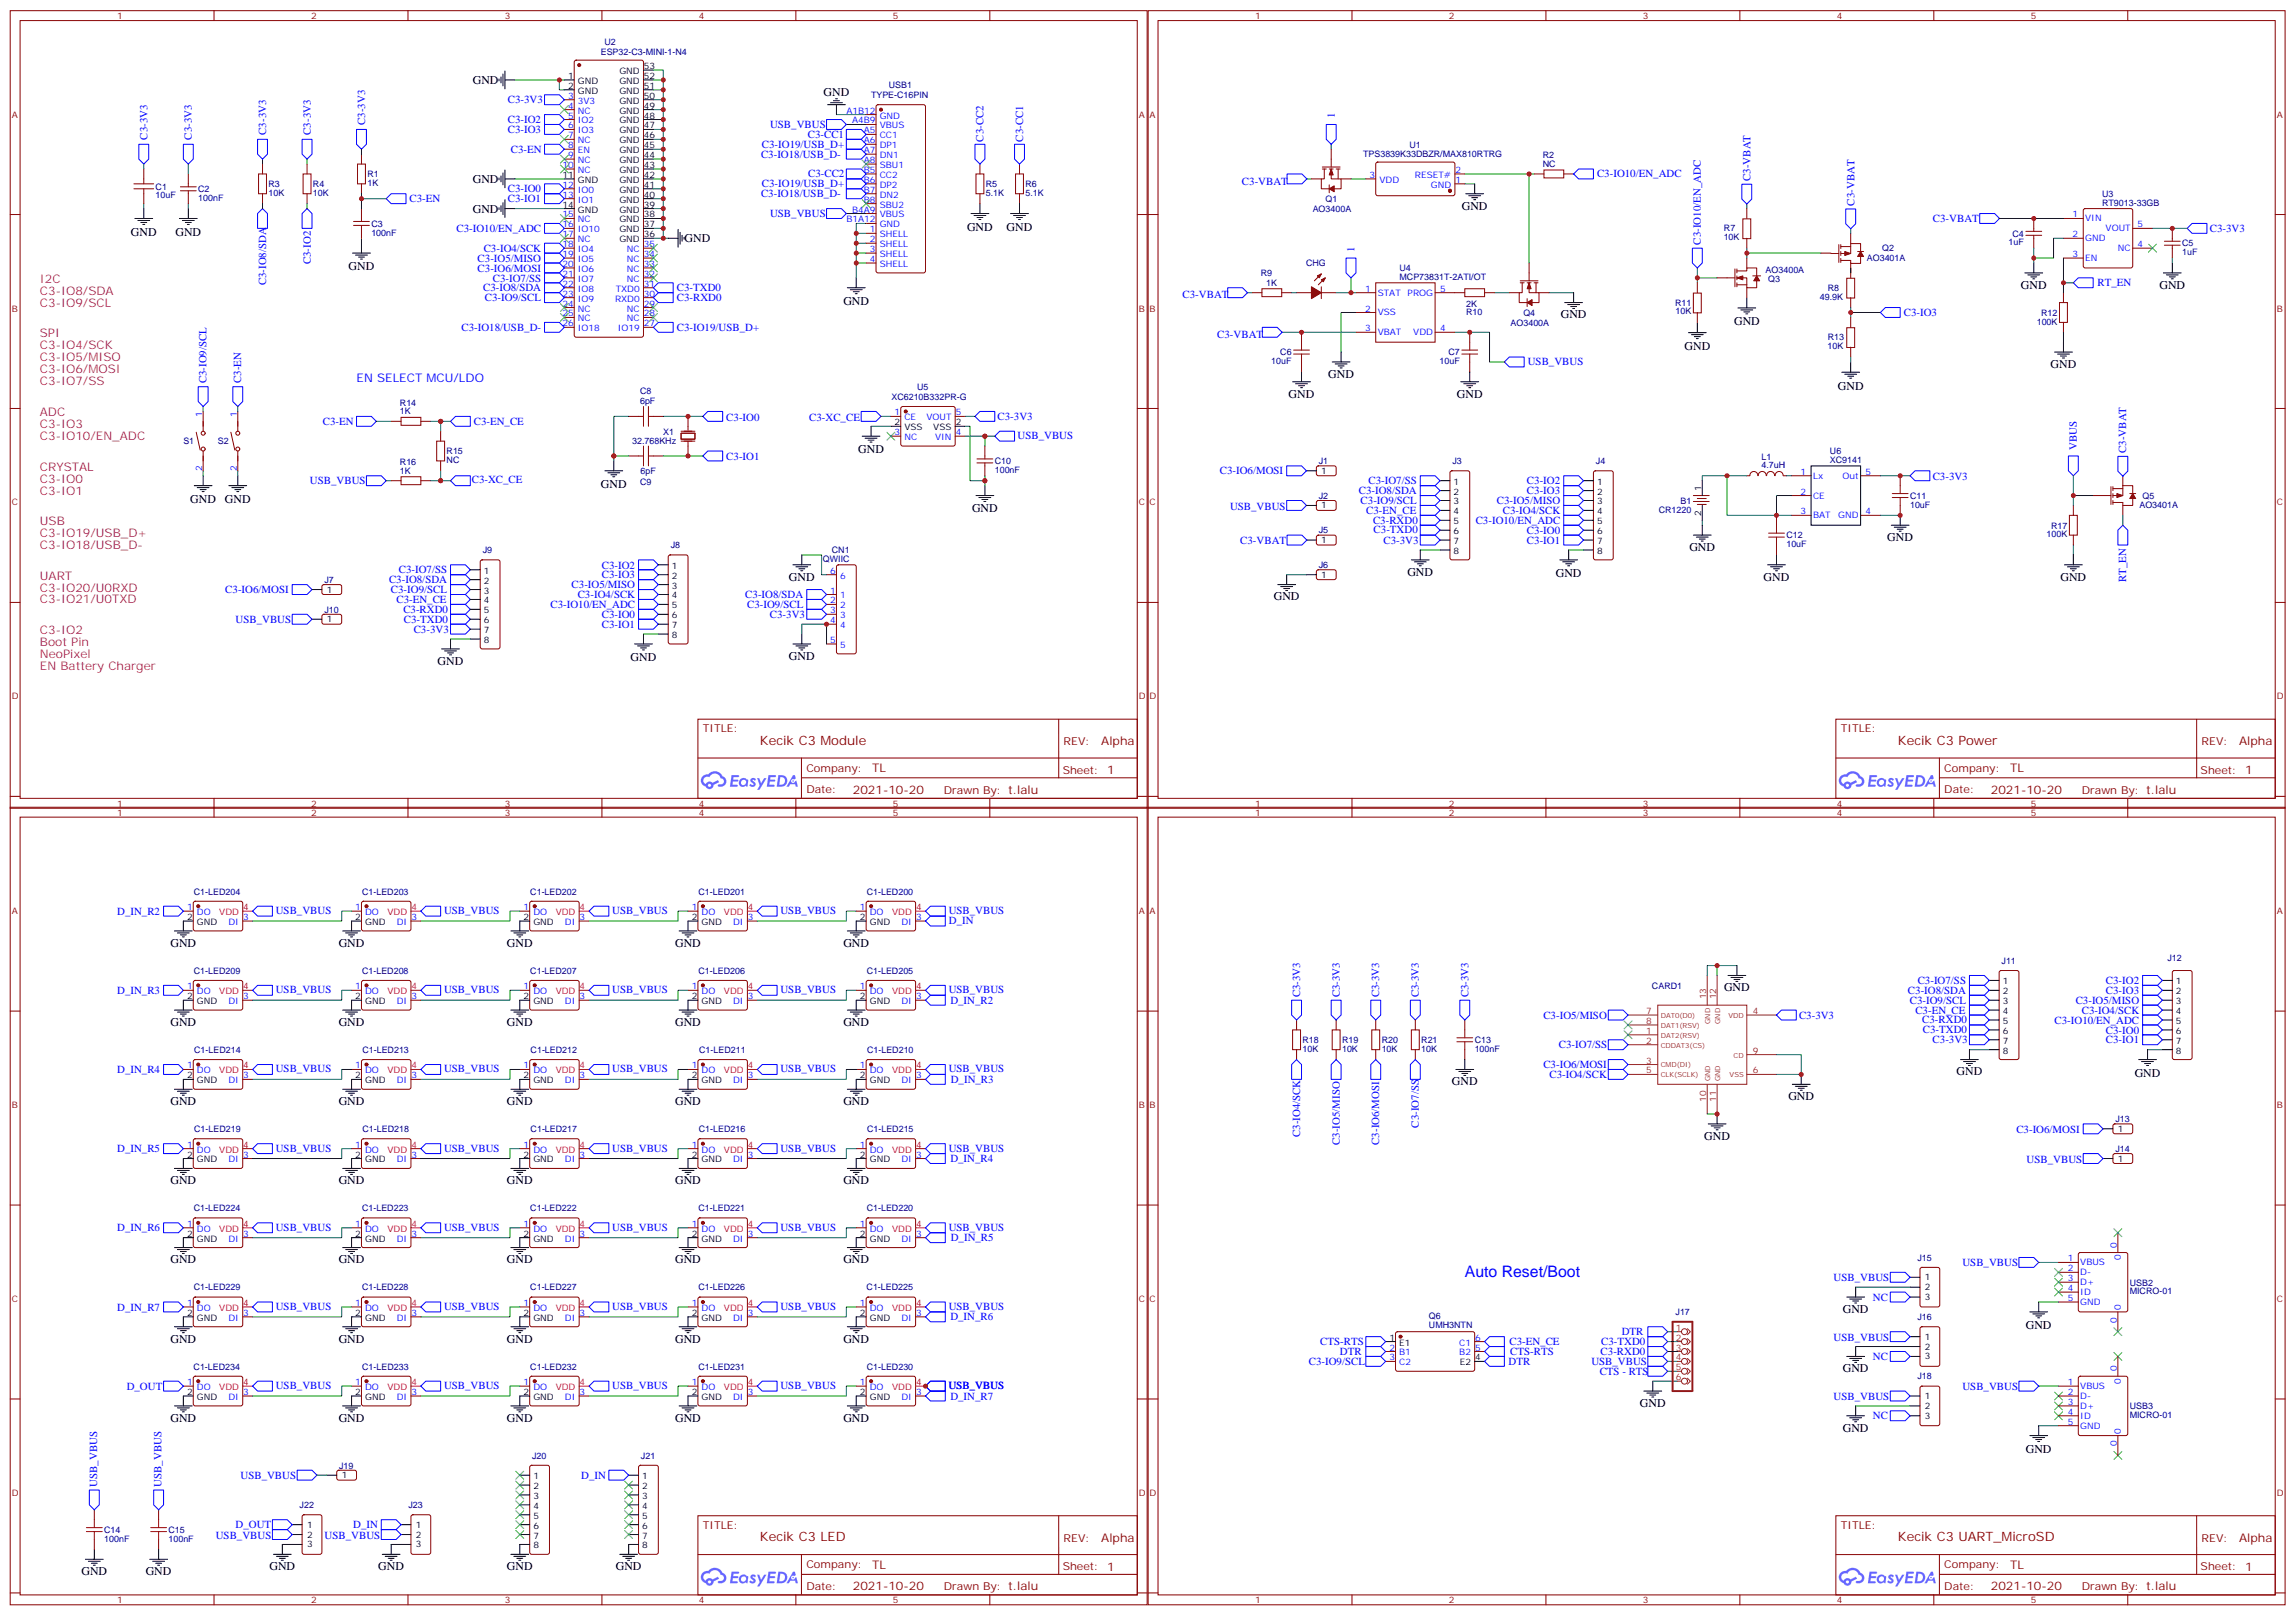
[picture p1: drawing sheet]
<svg xmlns="http://www.w3.org/2000/svg" width="818mm" height="576mm" viewBox="0 0 818 576" stroke-linecap="round" stroke-linejoin="round" font-family="sans-serif">
<defs><g id="words">
<text font-size="5.6" fill="#00f" x="522.2" y="455.4">Auto Reset/Boot</text>
<g font-size="4.6" fill="#800">
<text x="270.9" y="265.4">Kecik C3 Module</text>
<text x="676.6" y="265.4">Kecik C3 Power</text>
<text x="270.9" y="549.4">Kecik C3 LED</text>
<text x="676.6" y="549.4">Kecik C3 UART_MicroSD</text>
</g>
<g font-size="4.2">
<text x="168.6" y="29.9">GND</text>
<text x="293.6" y="34.1">GND</text>
<text x="168.6" y="65.2">GND</text>
<text x="168.6" y="75.8">GND</text>
<text x="521.2" y="74.7">GND</text>
<text x="46.7" y="84">GND</text>
<text x="62.6" y="84">GND</text>
<text x="344.8" y="82.2">GND</text>
<text x="358.9" y="82.2">GND</text>
<text x="244.1" y="86.4">GND</text>
<text x="124.3" y="96.3">GND</text>
<text x="720.5" y="102.9">GND</text>
<text x="769.9" y="102.9">GND</text>
<text x="300.7" y="108.7">GND</text>
<text x="556.4" y="113.5">GND</text>
<text x="618.2" y="116">GND</text>
<text x="600.6" y="124.8">GND</text>
<text x="731.1" y="131.2">GND</text>
<text x="473.5" y="134.7">GND</text>
<text x="459.4" y="141.7">GND</text>
<text x="519.4" y="141.7">GND</text>
<text x="655.3" y="138.9">GND</text>
<text x="306" y="161.6">GND</text>
<text x="214.2" y="173.9">GND</text>
<text x="67.8" y="179.2">GND</text>
<text x="80.2" y="179.2">GND</text>
<text x="346.5" y="182.7">GND</text>
<text x="602.3" y="196.4">GND</text>
<text x="672.9" y="192.9">GND</text>
<text x="281.3" y="207">GND</text>
<text x="501.8" y="205.2">GND</text>
<text x="554.7" y="205.7">GND</text>
<text x="628.8" y="207">GND</text>
<text x="734.6" y="207">GND</text>
<text x="454.1" y="214.1">GND</text>
<text x="156" y="237">GND</text>
<text x="224.8" y="235.7">GND</text>
<text x="281.3" y="235.2">GND</text>
<text x="60.8" y="337.5">GND</text>
<text x="120.8" y="337.5">GND</text>
<text x="180.7" y="337.5">GND</text>
<text x="240.7" y="337.5">GND</text>
<text x="300.7" y="337.5">GND</text>
<text x="614.6" y="353.4">GND</text>
<text x="60.8" y="365.8">GND</text>
<text x="120.8" y="365.8">GND</text>
<text x="180.7" y="365.8">GND</text>
<text x="240.7" y="365.8">GND</text>
<text x="300.7" y="365.8">GND</text>
<text x="697.5" y="383.4">GND</text>
<text x="761.1" y="383.8">GND</text>
<text x="517.6" y="386.9">GND</text>
<text x="60.8" y="394">GND</text>
<text x="120.8" y="394">GND</text>
<text x="180.7" y="394">GND</text>
<text x="240.7" y="394">GND</text>
<text x="300.7" y="394">GND</text>
<text x="637.6" y="392.2">GND</text>
<text x="607.6" y="406.3">GND</text>
<text x="60.8" y="422.2">GND</text>
<text x="120.8" y="422.2">GND</text>
<text x="180.7" y="422.2">GND</text>
<text x="240.7" y="422.2">GND</text>
<text x="300.7" y="422.2">GND</text>
<text x="60.8" y="450.4">GND</text>
<text x="120.8" y="450.4">GND</text>
<text x="180.7" y="450.4">GND</text>
<text x="240.7" y="450.4">GND</text>
<text x="300.7" y="450.4">GND</text>
<text x="657" y="468.1">GND</text>
<text x="722.2" y="473.8">GND</text>
<text x="60.8" y="478.6">GND</text>
<text x="120.8" y="478.6">GND</text>
<text x="180.7" y="478.6">GND</text>
<text x="240.7" y="478.6">GND</text>
<text x="300.7" y="478.6">GND</text>
<text x="657" y="489.2">GND</text>
<text x="584.7" y="501.6">GND</text>
<text x="60.8" y="506.9">GND</text>
<text x="120.8" y="506.9">GND</text>
<text x="180.7" y="506.9">GND</text>
<text x="240.7" y="506.9">GND</text>
<text x="300.7" y="506.9">GND</text>
<text x="657" y="510.4">GND</text>
<text x="722.2" y="517.9">GND</text>
<text x="29" y="561.6">GND</text>
<text x="52" y="561.6">GND</text>
<text x="96.1" y="559.8">GND</text>
<text x="134.9" y="559.8">GND</text>
<text x="180.7" y="559.8">GND</text>
<text x="219.5" y="559.8">GND</text>
</g>
<g font-size="4.2" fill="#909">
<text x="14.2" y="100.8">I2C</text>
<text x="14.2" y="105.1">C3-IO8/SDA</text>
<text x="14.2" y="109.3">C3-IO9/SCL</text>
<text x="14.2" y="120.2">SPI</text>
<text x="14.2" y="124.5">C3-IO4/SCK</text>
<text x="14.2" y="128.7">C3-IO5/MISO</text>
<text x="14.2" y="132.9">C3-IO6/MOSI</text>
<text x="14.2" y="137.2">C3-IO7/SS</text>
<text x="14.2" y="148.4">ADC</text>
<text x="14.2" y="152.7">C3-IO3</text>
<text x="14.2" y="156.9">C3-IO10/EN_ADC</text>
<text x="14.2" y="167.9">CRYSTAL</text>
<text x="14.2" y="172.1">C3-IO0</text>
<text x="14.2" y="176.3">C3-IO1</text>
<text x="14.2" y="187.3">USB</text>
<text x="14.2" y="191.5">C3-IO19/USB_D+</text>
<text x="14.2" y="195.7">C3-IO18/USB_D-</text>
<text x="14.2" y="206.7">UART</text>
<text x="14.2" y="210.9">C3-IO20/U0RXD</text>
<text x="14.2" y="215.1">C3-IO21/U0TXD</text>
<text x="14.2" y="226.1">C3-IO2</text>
<text x="14.2" y="230.3">Boot Pin</text>
<text x="14.2" y="234.5">NeoPixel</text>
<text x="14.2" y="238.8">EN Battery Charger</text>
</g>
<text font-size="4.2" fill="#00f" x="127.1" y="136.1">EN SELECT MCU/LDO</text>
<g font-size="4.2" fill="#800">
<text x="392.6" y="265.7">Alpha</text>
<text x="798.3" y="265.7">Alpha</text>
<text x="311" y="275.2">TL</text>
<text x="716.7" y="275.2">TL</text>
<text x="304.1" y="283">2021-10-20</text>
<text x="709.8" y="283">2021-10-20</text>
<text x="392.6" y="549.6">Alpha</text>
<text x="798.3" y="549.6">Alpha</text>
<text x="311" y="559.2">TL</text>
<text x="716.7" y="559.2">TL</text>
<text x="304.1" y="567">2021-10-20</text>
<text x="709.8" y="567">2021-10-20</text>
</g>
<g font-size="3.9" fill="#00f">
<text x="181" y="36.8">C3-3V3</text>
<text x="130.2" y="44.5" transform="rotate(-90 130.2 44.5)">C3-3V3</text>
<text x="181" y="43.9">C3-IO2</text>
<text x="181" y="47.5">C3-IO3</text>
<text x="274.5" y="45.7">USB_VBUS</text>
<text x="475.9" y="42.2" transform="rotate(-90 475.9 42.2)">1</text>
<text x="52.6" y="49.8" transform="rotate(-90 52.6 49.8)">C3-3V3</text>
<text x="68.4" y="49.8" transform="rotate(-90 68.4 49.8)">C3-3V3</text>
<text x="94.9" y="48" transform="rotate(-90 94.9 48)">C3-3V3</text>
<text x="110.8" y="48" transform="rotate(-90 110.8 48)">C3-3V3</text>
<text x="271.6" y="52.7">C3-IO19/USB_D+</text>
<text x="288" y="49.2">C3-CC1</text>
<text x="350.6" y="50.5" transform="rotate(-90 350.6 50.5)">C3-CC2</text>
<text x="364.7" y="50.5" transform="rotate(-90 364.7 50.5)">C3-CC1</text>
<text x="182.2" y="54.5">C3-EN</text>
<text x="271.3" y="56.2">C3-IO18/USB_D-</text>
<text x="288.1" y="63.3">C3-CC2</text>
<text x="442.8" y="65.8">C3-VBAT</text>
<text x="569.4" y="63.2">C3-IO10/EN_ADC</text>
<text x="624.1" y="64.5" transform="rotate(-90 624.1 64.5)">C3-VBAT</text>
<text x="146" y="72">C3-EN</text>
<text x="181" y="68.6">C3-IO0</text>
<text x="271.3" y="70.3">C3-IO18/USB_D-</text>
<text x="271.6" y="66.8">C3-IO19/USB_D+</text>
<text x="181" y="72.2">C3-IO1</text>
<text x="274.5" y="77.4">USB_VBUS</text>
<text x="661.1" y="73.3" transform="rotate(-90 661.1 73.3)">C3-VBAT</text>
<text x="162.8" y="82.7">C3-IO10/EN_ADC</text>
<text x="689.1" y="79.2">C3-VBAT</text>
<text x="787.8" y="82.6">C3-3V3</text>
<text x="172.5" y="89.8">C3-IO4/SCK</text>
<text x="482.9" y="89.8" transform="rotate(-90 482.9 89.8)">1</text>
<text x="606.3" y="87.2" transform="rotate(-90 606.3 87.2)">C3-IO10/EN_ADC</text>
<text x="110.8" y="94.2" transform="rotate(-90 110.8 94.2)">C3-IO2</text>
<text x="170.3" y="93.3">C3-IO5/MISO</text>
<text x="94.9" y="101.7" transform="rotate(-90 94.9 101.7)">C3-IO8/SDA</text>
<text x="170.3" y="96.8">C3-IO6/MOSI</text>
<text x="175.7" y="100.4">C3-IO7/SS</text>
<text x="172.2" y="103.9">C3-IO8/SDA</text>
<text x="172.9" y="107.4">C3-IO9/SCL</text>
<text x="241.3" y="103.9">C3-TXD0</text>
<text x="241.3" y="107.4">C3-RXD0</text>
<text x="421.6" y="106.4">C3-VBAT</text>
<text x="747.8" y="102.1">RT_EN</text>
<text x="678.7" y="112.6">C3-IO3</text>
<text x="164.5" y="118">C3-IO18/USB_D-</text>
<text x="241.3" y="118">C3-IO19/USB_D+</text>
<text x="434" y="120.5">C3-VBAT</text>
<text x="544.7" y="130.1">USB_VBUS</text>
<text x="73.6" y="136.7" transform="rotate(-90 73.6 136.7)">C3-IO9/SCL</text>
<text x="86" y="136.6" transform="rotate(-90 86 136.6)">C3-EN</text>
<text x="258.9" y="150">C3-IO0</text>
<text x="355.6" y="149.8">C3-3V3</text>
<text x="115.1" y="151.5">C3-EN</text>
<text x="168.9" y="151.5">C3-EN_CE</text>
<text x="288.5" y="150.2">C3-XC_CE</text>
<text x="362.8" y="156.7">USB_VBUS</text>
<text x="740.4" y="160.4" transform="rotate(-90 740.4 160.4)">VBUS</text>
<text x="758" y="161.5" transform="rotate(-90 758 161.5)">C3-VBAT</text>
<text x="258.9" y="164.1">C3-IO1</text>
<text x="110.5" y="172.7">USB_VBUS</text>
<text x="168.2" y="172.1">C3-XC_CE</text>
<text x="434.9" y="169.2">C3-IO6/MOSI</text>
<text x="487.9" y="172.7">C3-IO7/SS</text>
<text x="544.4" y="172.7">C3-IO2</text>
<text x="689" y="171">C3-3V3</text>
<text x="484.4" y="176.2">C3-IO8/SDA</text>
<text x="485.1" y="179.7">C3-IO9/SCL</text>
<text x="533.6" y="179.7">C3-IO5/MISO</text>
<text x="544.4" y="176.2">C3-IO3</text>
<text x="438.5" y="181.7">USB_VBUS</text>
<text x="487.1" y="183.3">C3-EN_CE</text>
<text x="535.8" y="183.3">C3-IO4/SCK</text>
<text x="489.5" y="186.7">C3-RXD0</text>
<text x="489.7" y="190.2">C3-TXD0</text>
<text x="526.1" y="186.8">C3-IO10/EN_ADC</text>
<text x="544.4" y="190.3">C3-IO0</text>
<text x="442.2" y="193.8">C3-VBAT</text>
<text x="493.2" y="193.8">C3-3V3</text>
<text x="544.4" y="193.9">C3-IO1</text>
<text x="214.5" y="202.7">C3-IO2</text>
<text x="138.7" y="208">C3-IO8/SDA</text>
<text x="142.2" y="204.4">C3-IO7/SS</text>
<text x="203.8" y="209.7">C3-IO5/MISO</text>
<text x="214.5" y="206.2">C3-IO3</text>
<text x="758.1" y="207.5" transform="rotate(-90 758.1 207.5)">RT_EN</text>
<text x="80.3" y="211.5">C3-IO6/MOSI</text>
<text x="139.4" y="211.5">C3-IO9/SCL</text>
<text x="141.3" y="215">C3-EN_CE</text>
<text x="206" y="213.3">C3-IO4/SCK</text>
<text x="265.7" y="213.3">C3-IO8/SDA</text>
<text x="143.8" y="218.4">C3-RXD0</text>
<text x="144" y="221.9">C3-TXD0</text>
<text x="196.3" y="216.8">C3-IO10/EN_ADC</text>
<text x="214.5" y="220.3">C3-IO0</text>
<text x="266.4" y="216.8">C3-IO9/SCL</text>
<text x="274.5" y="220.2">C3-3V3</text>
<text x="84" y="222.2">USB_VBUS</text>
<text x="147.5" y="225.6">C3-3V3</text>
<text x="214.5" y="223.8">C3-IO1</text>
<text x="41.8" y="326.1">D_IN_R2</text>
<text x="98.3" y="325.9">USB_VBUS</text>
<text x="158.3" y="325.9">USB_VBUS</text>
<text x="218.3" y="325.9">USB_VBUS</text>
<text x="278.2" y="325.9">USB_VBUS</text>
<text x="338.2" y="325.9">USB_VBUS</text>
<text x="338.3" y="329.5">D_IN</text>
<text x="683.7" y="350.8">C3-IO7/SS</text>
<text x="750.8" y="350.8">C3-IO2</text>
<text x="41.8" y="354.3">D_IN_R3</text>
<text x="98.3" y="354.1">USB_VBUS</text>
<text x="158.3" y="354.1">USB_VBUS</text>
<text x="218.3" y="354.1">USB_VBUS</text>
<text x="278.2" y="354.1">USB_VBUS</text>
<text x="338.2" y="354.1">USB_VBUS</text>
<text x="338.8" y="357.9">D_IN_R2</text>
<text x="463.5" y="355.6" transform="rotate(-90 463.5 355.6)">C3-3V3</text>
<text x="477.6" y="355.6" transform="rotate(-90 477.6 355.6)">C3-3V3</text>
<text x="491.7" y="355.6" transform="rotate(-90 491.7 355.6)">C3-3V3</text>
<text x="505.9" y="355.6" transform="rotate(-90 505.9 355.6)">C3-3V3</text>
<text x="523.5" y="355.6" transform="rotate(-90 523.5 355.6)">C3-3V3</text>
<text x="680.2" y="354.4">C3-IO8/SDA</text>
<text x="680.9" y="357.9">C3-IO9/SCL</text>
<text x="740" y="357.9">C3-IO5/MISO</text>
<text x="750.8" y="354.4">C3-IO3</text>
<text x="550.2" y="363.1">C3-IO5/MISO</text>
<text x="641.4" y="363.2">C3-3V3</text>
<text x="682.9" y="361.4">C3-EN_CE</text>
<text x="685.3" y="364.8">C3-RXD0</text>
<text x="732.5" y="365">C3-IO10/EN_ADC</text>
<text x="742.2" y="361.4">C3-IO4/SCK</text>
<text x="685.5" y="368.3">C3-TXD0</text>
<text x="689" y="372">C3-3V3</text>
<text x="750.8" y="368.5">C3-IO0</text>
<text x="555.8" y="373.7">C3-IO7/SS</text>
<text x="750.8" y="372">C3-IO1</text>
<text x="41.8" y="382.5">D_IN_R4</text>
<text x="98.3" y="382.4">USB_VBUS</text>
<text x="158.3" y="382.4">USB_VBUS</text>
<text x="218.3" y="382.4">USB_VBUS</text>
<text x="278.2" y="382.4">USB_VBUS</text>
<text x="338.2" y="382.4">USB_VBUS</text>
<text x="550.2" y="380.8">C3-IO6/MOSI</text>
<text x="339" y="386.1">D_IN_R3</text>
<text x="552.4" y="384.3">C3-IO4/SCK</text>
<text x="505.8" y="402" transform="rotate(-90 505.8 402)">C3-IO7/SS</text>
<text x="463.6" y="405.4" transform="rotate(-90 463.6 405.4)">C3-IO4/SCK</text>
<text x="718.9" y="403.8">C3-IO6/MOSI</text>
<text x="41.8" y="410.8">D_IN_R5</text>
<text x="98.3" y="410.6">USB_VBUS</text>
<text x="158.3" y="410.6">USB_VBUS</text>
<text x="218.3" y="410.6">USB_VBUS</text>
<text x="278.2" y="410.6">USB_VBUS</text>
<text x="338.2" y="410.6">USB_VBUS</text>
<text x="477.7" y="408.1" transform="rotate(-90 477.7 408.1)">C3-IO5/MISO</text>
<text x="491.7" y="408.1" transform="rotate(-90 491.7 408.1)">C3-IO6/MOSI</text>
<text x="338.8" y="414.3">D_IN_R4</text>
<text x="722.5" y="414.5">USB_VBUS</text>
<text x="41.8" y="439">D_IN_R6</text>
<text x="98.3" y="438.8">USB_VBUS</text>
<text x="158.3" y="438.8">USB_VBUS</text>
<text x="218.3" y="438.8">USB_VBUS</text>
<text x="278.2" y="438.8">USB_VBUS</text>
<text x="338.2" y="438.8">USB_VBUS</text>
<text x="339" y="442.5">D_IN_R5</text>
<text x="699.6" y="451.4">USB_VBUS</text>
<text x="653.7" y="456.8">USB_VBUS</text>
<text x="41.8" y="467.2">D_IN_R7</text>
<text x="98.3" y="467">USB_VBUS</text>
<text x="158.3" y="467">USB_VBUS</text>
<text x="218.3" y="467">USB_VBUS</text>
<text x="278.2" y="467">USB_VBUS</text>
<text x="338.2" y="467">USB_VBUS</text>
<text x="667.7" y="463.7">NC</text>
<text x="338.8" y="470.7">D_IN_R6</text>
<text x="470.7" y="479.6">CTS-RTS</text>
<text x="538.1" y="479.6">C3-EN_CE</text>
<text x="570.9" y="479.5">C3-TXD0</text>
<text x="578.2" y="476.1">DTR</text>
<text x="653.7" y="478">USB_VBUS</text>
<text x="477.7" y="483.1">DTR</text>
<text x="538.4" y="483.1">CTS-RTS</text>
<text x="570.7" y="483">C3-RXD0</text>
<text x="667.7" y="484.8">NC</text>
<text x="466.6" y="486.7">C3-IO9/SCL</text>
<text x="537.9" y="486.6">DTR</text>
<text x="567.3" y="486.7">USB_VBUS</text>
<text x="570.3" y="490.2">CTS - RTS</text>
<text x="45.2" y="495.4">D_OUT</text>
<text x="98.3" y="495.2">USB_VBUS</text>
<text x="158.3" y="495.2">USB_VBUS</text>
<text x="218.3" y="495.2">USB_VBUS</text>
<text x="278.2" y="495.2">USB_VBUS</text>
<text x="338.1" y="495.2">USB_VBUS</text>
<text x="699.6" y="495.5">USB_VBUS</text>
<text x="338.8" y="499">D_IN_R7</text>
<text x="653.7" y="499.2">USB_VBUS</text>
<text x="667.7" y="506">NC</text>
<text x="85.7" y="527.4">USB_VBUS</text>
<text x="207.2" y="527.3">D_IN</text>
<text x="34.6" y="530.1" transform="rotate(-90 34.6 530.1)">USB_VBUS</text>
<text x="57.6" y="530.1" transform="rotate(-90 57.6 530.1)">USB_VBUS</text>
<text x="84" y="544.8">D_OUT</text>
<text x="126" y="544.9">D_IN</text>
<text x="76.9" y="548.5">USB_VBUS</text>
<text x="115.7" y="548.5">USB_VBUS</text>
</g>
<g font-size="3.9" fill="#800">
<text x="250.6" y="261">TITLE:</text>
<text x="656.3" y="261">TITLE:</text>
<text x="379.2" y="265.7">REV:</text>
<text x="784.9" y="265.7">REV:</text>
<text x="287.5" y="275.2">Company:</text>
<text x="378.9" y="275.8">Sheet: 1</text>
<text x="693.2" y="275.2">Company:</text>
<text x="784.5" y="275.8">Sheet: 1</text>
<text x="287.5" y="282.9">Date:</text>
<text x="336.5" y="282.9">Drawn By: t.lalu</text>
<text x="693.2" y="282.9">Date:</text>
<text x="742.2" y="282.9">Drawn By: t.lalu</text>
<text x="250.6" y="545">TITLE:</text>
<text x="656.3" y="545">TITLE:</text>
<text x="379.2" y="549.6">REV:</text>
<text x="784.9" y="549.6">REV:</text>
<text x="287.5" y="559.2">Company:</text>
<text x="378.9" y="559.8">Sheet: 1</text>
<text x="693.2" y="559.2">Company:</text>
<text x="784.5" y="559.8">Sheet: 1</text>
<text x="287.5" y="566.8">Date:</text>
<text x="336.5" y="566.9">Drawn By: t.lalu</text>
<text x="693.2" y="566.8">Date:</text>
<text x="742.2" y="566.9">Drawn By: t.lalu</text>
</g>
<g font-size="3.2" fill="#800">
<text x="41.7" y="6.8">1</text>
<text x="110.9" y="6.8">2</text>
<text x="180" y="6.8">3</text>
<text x="249.2" y="6.8">4</text>
<text x="318.3" y="6.8">5</text>
<text x="447.4" y="6.8">1</text>
<text x="516.6" y="6.8">2</text>
<text x="585.7" y="6.8">3</text>
<text x="654.9" y="6.8">4</text>
<text x="724" y="6.8">5</text>
<text x="4.2" y="41.9">A</text>
<text x="406" y="41.9">A</text>
<text x="409.9" y="41.9">A</text>
<text x="811.7" y="41.9">A</text>
<text x="4.2" y="111.1">B</text>
<text x="406" y="111.1">B</text>
<text x="409.9" y="111.1">B</text>
<text x="811.7" y="111.1">B</text>
<text x="4.2" y="180.2">C</text>
<text x="406" y="180.2">C</text>
<text x="409.9" y="180.2">C</text>
<text x="811.7" y="180.2">C</text>
<text x="4.2" y="249.3">D</text>
<text x="406" y="249.3">D</text>
<text x="409.9" y="249.3">D</text>
<text x="811.7" y="249.3">D</text>
<text x="41.7" y="287.6">1</text>
<text x="110.9" y="287.6">2</text>
<text x="180" y="287.6">3</text>
<text x="249.2" y="287.6">4</text>
<text x="318.3" y="287.6">5</text>
<text x="447.4" y="287.6">1</text>
<text x="516.6" y="287.6">2</text>
<text x="585.7" y="287.6">3</text>
<text x="654.9" y="287.6">4</text>
<text x="724" y="287.6">5</text>
<text x="41.7" y="290.8">1</text>
<text x="110.9" y="290.8">2</text>
<text x="180" y="290.8">3</text>
<text x="249.2" y="290.8">4</text>
<text x="318.3" y="290.8">5</text>
<text x="447.4" y="290.8">1</text>
<text x="516.6" y="290.8">2</text>
<text x="585.7" y="290.8">3</text>
<text x="654.9" y="290.8">4</text>
<text x="724" y="290.8">5</text>
<text x="4.2" y="325.9">A</text>
<text x="406" y="325.9">A</text>
<text x="409.9" y="325.9">A</text>
<text x="811.7" y="325.9">A</text>
<text x="4.2" y="395">B</text>
<text x="406" y="395">B</text>
<text x="409.9" y="395">B</text>
<text x="811.7" y="395">B</text>
<text x="4.2" y="464.2">C</text>
<text x="406" y="464.2">C</text>
<text x="409.9" y="464.2">C</text>
<text x="811.7" y="464.2">C</text>
<text x="4.2" y="533.3">D</text>
<text x="406" y="533.3">D</text>
<text x="409.9" y="533.3">D</text>
<text x="811.7" y="533.3">D</text>
<text x="41.7" y="571.6">1</text>
<text x="110.9" y="571.6">2</text>
<text x="180" y="571.6">3</text>
<text x="249.2" y="571.6">4</text>
<text x="318.3" y="571.6">5</text>
<text x="447.4" y="571.6">1</text>
<text x="516.6" y="571.6">2</text>
<text x="585.7" y="571.6">3</text>
<text x="654.9" y="571.6">4</text>
<text x="724" y="571.6">5</text>
</g>
<g font-size="3.2" fill="#000080">
<text x="215.5" y="15.9">U2</text>
<text x="214.2" y="19.6">ESP32-C3-MINI-1-N4</text>
<text x="310.5" y="34.9">TYPE-C16PIN</text>
<text x="316.8" y="31.4">USB1</text>
<text x="502.5" y="52.6">U1</text>
<text x="486" y="56.1">TPS3839K33DBZR/MAX810RTRG</text>
<text x="550" y="59.5">NC</text>
<text x="550" y="56.4">R2</text>
<text x="131" y="63.1">R1</text>
<text x="55.5" y="70.7">10uF</text>
<text x="55.5" y="67.6">C1</text>
<text x="70.7" y="71.6">100nF</text>
<text x="70.7" y="68.5">C2</text>
<text x="95.7" y="69.8">10K</text>
<text x="95.7" y="66.7">R3</text>
<text x="111.6" y="69.8">10K</text>
<text x="111.6" y="66.7">R4</text>
<text x="131" y="66.3">1K</text>
<text x="351.5" y="69.8">5.1K</text>
<text x="351.5" y="66.7">R5</text>
<text x="365.6" y="69.8">5.1K</text>
<text x="365.6" y="66.7">R6</text>
<text x="472.6" y="72">Q1</text>
<text x="749.4" y="70.1">U3</text>
<text x="468" y="75.5">AO3400A</text>
<text x="749.4" y="73.3">RT9013-33GB</text>
<text x="132.4" y="84">100nF</text>
<text x="132.4" y="80.8">C3</text>
<text x="614.6" y="82.5">R7</text>
<text x="614.5" y="85.7">10K</text>
<text x="671" y="89.6">Q2</text>
<text x="716.1" y="87.5">1uF</text>
<text x="717.5" y="84.3">C4</text>
<text x="778" y="87.9">C5</text>
<text x="465.6" y="94.9">CHG</text>
<text x="665.6" y="93.2">AO3401A</text>
<text x="778" y="91">1uF</text>
<text x="449.5" y="98.5">R9</text>
<text x="498.9" y="99.8">MCP73831T-2ATI/OT</text>
<text x="498.9" y="96.6">U4</text>
<text x="629.5" y="97.2">AO3400A</text>
<text x="630.4" y="100.4">Q3</text>
<text x="451.4" y="102">1K</text>
<text x="648.8" y="106.8">49.9K</text>
<text x="651.6" y="103.6">R8</text>
<text x="522.7" y="112.5">R10</text>
<text x="522.7" y="109.3">2K</text>
<text x="543.1" y="112.6">Q4</text>
<text x="597.2" y="108.9">R11</text>
<text x="597.4" y="112.1">10K</text>
<text x="727.7" y="112.6">R12</text>
<text x="538.5" y="116.1">AO3400A</text>
<text x="726.1" y="115.7">100K</text>
<text x="651.6" y="124.5">10K</text>
<text x="651.6" y="121.3">R13</text>
<text x="453.2" y="129.8">10uF</text>
<text x="456.4" y="126.7">C6</text>
<text x="513.2" y="129.8">10uF</text>
<text x="516.4" y="126.7">C7</text>
<text x="228.2" y="143.9">6pF</text>
<text x="228.2" y="140.6">C8</text>
<text x="317.8" y="142.5">XC6210B332PR-G</text>
<text x="326.9" y="139">U5</text>
<text x="142.6" y="147.7">1K</text>
<text x="142.6" y="144.6">R14</text>
<text x="236.4" y="154.9">X1</text>
<text x="65.4" y="158.4">S1</text>
<text x="77.7" y="158.4">S2</text>
<text x="159.2" y="161.9">R15</text>
<text x="225.4" y="158.4">32.768KHz</text>
<text x="652.4" y="161.9">U6</text>
<text x="142.6" y="165.7">R16</text>
<text x="159.2" y="165.1">NC</text>
<text x="354.7" y="165.5">C10</text>
<text x="470.2" y="165.5">J1</text>
<text x="517.8" y="165.5">J3</text>
<text x="569" y="165.5">J4</text>
<text x="628" y="167">4.7uH</text>
<text x="628" y="163.9">L1</text>
<text x="652.4" y="165">XC9141</text>
<text x="142.6" y="168.9">1K</text>
<text x="228.2" y="172.8">C9</text>
<text x="228.3" y="169">6pF</text>
<text x="354.6" y="168.6">100nF</text>
<text x="470.2" y="177.8">J2</text>
<text x="599.1" y="179.6">B1</text>
<text x="681" y="177.8">C11</text>
<text x="763.9" y="177.8">Q5</text>
<text x="591.4" y="182.8">CR1220</text>
<text x="681" y="181">10uF</text>
<text x="762.7" y="181">AO3401A</text>
<text x="470.2" y="190.2">J5</text>
<text x="636.9" y="191.9">C12</text>
<text x="729.6" y="191.5">100K</text>
<text x="731.2" y="188.4">R17</text>
<text x="172.1" y="197.3">J9</text>
<text x="239.1" y="195.5">J8</text>
<text x="296.6" y="197.1">CN1</text>
<text x="636.9" y="195.1">10uF</text>
<text x="293.4" y="200.3">QWIIC</text>
<text x="470.2" y="202.5">J6</text>
<text x="115.6" y="207.8">J7</text>
<text x="115.6" y="218.4">J10</text>
<text x="69.1" y="319">C1-LED204</text>
<text x="129.1" y="319">C1-LED203</text>
<text x="189.1" y="318.9">C1-LED202</text>
<text x="249" y="318.9">C1-LED201</text>
<text x="309" y="318.9">C1-LED200</text>
<text x="69.1" y="347.1">C1-LED209</text>
<text x="129.1" y="347.1">C1-LED208</text>
<text x="189.1" y="347.1">C1-LED207</text>
<text x="249" y="347.1">C1-LED206</text>
<text x="309" y="347.1">C1-LED205</text>
<text x="713.6" y="343.7">J11</text>
<text x="772.7" y="342.5">J12</text>
<text x="589" y="352.4">CARD1</text>
<text x="464.4" y="371.9">R18</text>
<text x="478.5" y="371.9">R19</text>
<text x="492.6" y="371.9">R20</text>
<text x="506.7" y="371.9">R21</text>
<text x="525.7" y="371.8">C13</text>
<text x="69.2" y="375.4">C1-LED214</text>
<text x="129.2" y="375.4">C1-LED213</text>
<text x="189.2" y="375.4">C1-LED212</text>
<text x="249.3" y="375.4">C1-LED211</text>
<text x="309.1" y="375.4">C1-LED210</text>
<text x="464.4" y="375">10K</text>
<text x="478.5" y="375">10K</text>
<text x="492.6" y="375">10K</text>
<text x="506.7" y="375">10K</text>
<text x="525.7" y="375.1">100nF</text>
<text x="754.2" y="400.1">J13</text>
<text x="69.2" y="403.6">C1-LED219</text>
<text x="129.2" y="403.6">C1-LED218</text>
<text x="189.2" y="403.6">C1-LED217</text>
<text x="249.2" y="403.6">C1-LED216</text>
<text x="309.1" y="403.6">C1-LED215</text>
<text x="754.2" y="410.7">J14</text>
<text x="69.1" y="431.8">C1-LED224</text>
<text x="129.1" y="431.8">C1-LED223</text>
<text x="189.1" y="431.8">C1-LED222</text>
<text x="249" y="431.8">C1-LED221</text>
<text x="309" y="431.8">C1-LED220</text>
<text x="683.6" y="449.5">J15</text>
<text x="69.1" y="460">C1-LED229</text>
<text x="129.1" y="460">C1-LED228</text>
<text x="189.1" y="460">C1-LED227</text>
<text x="249" y="460">C1-LED226</text>
<text x="309" y="460">C1-LED225</text>
<text x="759.3" y="461.4">MICRO-01</text>
<text x="759.3" y="458.3">USB2</text>
<text x="509.4" y="473.5">UMH3NTN</text>
<text x="509.4" y="470.4">Q6</text>
<text x="597.4" y="468.8">J17</text>
<text x="683.6" y="470.6">J16</text>
<text x="69" y="488.3">C1-LED234</text>
<text x="129.1" y="488.3">C1-LED233</text>
<text x="189.1" y="488.3">C1-LED232</text>
<text x="249" y="488.3">C1-LED231</text>
<text x="309" y="488.3">C1-LED230</text>
<text x="683.6" y="491.8">J18</text>
<text x="759.3" y="502.4">USB3</text>
<text x="759.3" y="505.5">MICRO-01</text>
<text x="189.7" y="520">J20</text>
<text x="228.5" y="520">J21</text>
<text x="120.9" y="523.5">J19</text>
<text x="106.8" y="537.7">J22</text>
<text x="145.6" y="537.7">J23</text>
<text x="37.1" y="546.5">C14</text>
<text x="37.1" y="549.7">100nF</text>
<text x="60.1" y="546.5">C15</text>
<text x="60.1" y="549.7">100nF</text>
</g>
<g font-size="3.2">
<text x="202.5" y="28.2">1</text>
<text x="206" y="29.9">GND</text>
<text x="220.8" y="29.9">GND</text>
<text x="220.8" y="26.4">GND</text>
<text x="229.6" y="28.2">52</text>
<text x="229.6" y="24.6">53</text>
<text x="202.5" y="31.7">2</text>
<text x="206" y="33.4">GND</text>
<text x="220.8" y="33.4">GND</text>
<text x="229.6" y="35.2">50</text>
<text x="229.6" y="31.7">51</text>
<text x="220.8" y="40.5">GND</text>
<text x="220.8" y="37">GND</text>
<text x="229.6" y="38.7">49</text>
<text x="220.8" y="47.6">GND</text>
<text x="220.8" y="44">GND</text>
<text x="229.6" y="45.8">47</text>
<text x="229.6" y="42.3">48</text>
<text x="220.8" y="51.1">GND</text>
<text x="229.6" y="52.8">45</text>
<text x="229.6" y="49.3">46</text>
<text x="220.8" y="58.1">GND</text>
<text x="220.8" y="54.6">GND</text>
<text x="229.6" y="59.9">43</text>
<text x="229.6" y="56.4">44</text>
<text x="200.5" y="63.4">11</text>
<text x="206" y="65.2">GND</text>
<text x="220.8" y="65.2">GND</text>
<text x="220.8" y="61.7">GND</text>
<text x="229.6" y="63.4">42</text>
<text x="220.8" y="68.7">GND</text>
<text x="229.6" y="70.5">40</text>
<text x="229.6" y="67">41</text>
<text x="200.5" y="74">14</text>
<text x="206" y="75.8">GND</text>
<text x="220.8" y="75.8">GND</text>
<text x="220.8" y="72.2">GND</text>
<text x="229.6" y="77.5">38</text>
<text x="229.6" y="74">39</text>
<text x="220.8" y="82.8">GND</text>
<text x="220.8" y="79.3">GND</text>
<text x="229.6" y="81.1">37</text>
<text x="220.8" y="86.4">GND</text>
<text x="229.6" y="84.6">36</text>
<text x="318.9" y="151.6">2</text>
<text x="322.4" y="153.4">VSS</text>
<text x="332.7" y="153.4">VSS</text>
<text x="340.7" y="151.6">2</text>
<text x="471.1" y="168.9">1</text>
<text x="518.2" y="172.8">1</text>
<text x="569.4" y="172.8">1</text>
<text x="518.2" y="176.3">2</text>
<text x="518.2" y="179.8">3</text>
<text x="569.4" y="176.3">2</text>
<text x="569.4" y="179.8">3</text>
<text x="606.5" y="174.9" transform="rotate(-90 606.5 174.9)">1</text>
<text x="471.1" y="181.3">1</text>
<text x="518.2" y="183.4">4</text>
<text x="569.4" y="183.4">4</text>
<text x="606.5" y="184" transform="rotate(-90 606.5 184)">2</text>
<text x="518.2" y="186.9">5</text>
<text x="518.2" y="190.4">6</text>
<text x="569.4" y="186.9">5</text>
<text x="569.4" y="190.4">6</text>
<text x="471.1" y="193.6">1</text>
<text x="518.2" y="194">7</text>
<text x="518.2" y="197.5">8</text>
<text x="569.4" y="194">7</text>
<text x="569.4" y="197.5">8</text>
<text x="239.5" y="202.8">1</text>
<text x="172.5" y="204.5">1</text>
<text x="172.5" y="208.1">2</text>
<text x="239.5" y="206.3">2</text>
<text x="239.5" y="209.8">3</text>
<text x="471.1" y="206">1</text>
<text x="116.5" y="211.2">1</text>
<text x="172.5" y="211.6">3</text>
<text x="172.5" y="215.1">4</text>
<text x="239.5" y="213.4">4</text>
<text x="116.5" y="221.8">1</text>
<text x="172.5" y="218.7">5</text>
<text x="239.5" y="216.9">5</text>
<text x="239.5" y="220.4">6</text>
<text x="172.5" y="222.2">6</text>
<text x="172.5" y="225.7">7</text>
<text x="239.5" y="223.9">7</text>
<text x="239.5" y="227.5">8</text>
<text x="172.5" y="229.2">8</text>
<text x="66.7" y="328">2</text>
<text x="70.2" y="329.8">GND</text>
<text x="126.7" y="328">2</text>
<text x="130.2" y="329.8">GND</text>
<text x="186.6" y="328">2</text>
<text x="190.1" y="329.8">GND</text>
<text x="246.6" y="328">2</text>
<text x="250.1" y="329.8">GND</text>
<text x="306.6" y="328">2</text>
<text x="310.1" y="329.8">GND</text>
<text x="714" y="350.9">1</text>
<text x="775.8" y="350.9">1</text>
<text x="66.7" y="356.2">2</text>
<text x="70.2" y="358">GND</text>
<text x="126.7" y="356.2">2</text>
<text x="130.2" y="358">GND</text>
<text x="186.6" y="356.2">2</text>
<text x="190.1" y="358">GND</text>
<text x="246.6" y="356.2">2</text>
<text x="250.1" y="358">GND</text>
<text x="306.6" y="356.2">2</text>
<text x="310.1" y="358">GND</text>
<text x="714" y="354.5">2</text>
<text x="714" y="358">3</text>
<text x="775.8" y="354.5">2</text>
<text x="775.8" y="358">3</text>
<text x="714" y="361.5">4</text>
<text x="714" y="365.1">5</text>
<text x="775.8" y="361.5">4</text>
<text x="775.8" y="365.1">5</text>
<text x="714" y="368.6">6</text>
<text x="775.8" y="368.6">6</text>
<text x="714" y="372.1">7</text>
<text x="714" y="375.6">8</text>
<text x="775.8" y="372.1">7</text>
<text x="775.8" y="375.6">8</text>
<text x="66.7" y="384.5">2</text>
<text x="70.2" y="386.2">GND</text>
<text x="126.7" y="384.5">2</text>
<text x="130.2" y="386.2">GND</text>
<text x="186.6" y="384.5">2</text>
<text x="190.1" y="386.2">GND</text>
<text x="246.6" y="384.5">2</text>
<text x="250.1" y="386.2">GND</text>
<text x="306.6" y="384.5">2</text>
<text x="310.1" y="386.2">GND</text>
<text x="755.1" y="403.5">1</text>
<text x="66.7" y="412.7">2</text>
<text x="126.7" y="412.7">2</text>
<text x="186.6" y="412.7">2</text>
<text x="246.6" y="412.7">2</text>
<text x="306.6" y="412.7">2</text>
<text x="70.2" y="414.4">GND</text>
<text x="130.2" y="414.4">GND</text>
<text x="190.1" y="414.4">GND</text>
<text x="250.1" y="414.4">GND</text>
<text x="310.1" y="414.4">GND</text>
<text x="755.1" y="414.1">1</text>
<text x="66.7" y="440.9">2</text>
<text x="70.2" y="442.7">GND</text>
<text x="126.7" y="440.9">2</text>
<text x="130.2" y="442.7">GND</text>
<text x="186.6" y="440.9">2</text>
<text x="190.1" y="442.7">GND</text>
<text x="246.6" y="440.9">2</text>
<text x="250.1" y="442.7">GND</text>
<text x="306.6" y="440.9">2</text>
<text x="310.1" y="442.7">GND</text>
<text x="686.3" y="456.4">1</text>
<text x="686.3" y="460">2</text>
<text x="686.3" y="463.5">3</text>
<text x="66.7" y="469.1">2</text>
<text x="70.2" y="470.9">GND</text>
<text x="126.7" y="469.1">2</text>
<text x="130.2" y="470.9">GND</text>
<text x="186.6" y="469.1">2</text>
<text x="190.1" y="470.9">GND</text>
<text x="246.6" y="469.1">2</text>
<text x="250.1" y="470.9">GND</text>
<text x="306.6" y="469.1">2</text>
<text x="310.1" y="470.9">GND</text>
<text x="495.3" y="477.9">1</text>
<text x="498.8" y="479.7">E1</text>
<text x="686.3" y="477.6">1</text>
<text x="525.9" y="485">4</text>
<text x="686.3" y="484.6">3</text>
<text x="686.3" y="481.1">2</text>
<text x="520.4" y="486.8">E2</text>
<text x="66.7" y="497.3">2</text>
<text x="126.7" y="497.3">2</text>
<text x="186.6" y="497.3">2</text>
<text x="246.6" y="497.3">2</text>
<text x="306.6" y="497.3">2</text>
<text x="70.2" y="499.1">GND</text>
<text x="130.2" y="499.1">GND</text>
<text x="190.1" y="499.1">GND</text>
<text x="250.1" y="499.1">GND</text>
<text x="310.1" y="499.1">GND</text>
<text x="686.3" y="498.8">1</text>
<text x="686.3" y="502.3">2</text>
<text x="686.3" y="505.8">3</text>
<text x="121.8" y="527">1</text>
<text x="190.1" y="527.3">1</text>
<text x="229" y="527.3">1</text>
<text x="190.1" y="530.9">2</text>
<text x="229" y="530.9">2</text>
<text x="190.1" y="534.4">3</text>
<text x="190.1" y="537.9">4</text>
<text x="229" y="534.4">3</text>
<text x="229" y="537.9">4</text>
<text x="109.5" y="544.6">1</text>
<text x="148.3" y="544.6">1</text>
<text x="190.1" y="541.4">5</text>
<text x="190.1" y="545">6</text>
<text x="229" y="541.4">5</text>
<text x="229" y="545">6</text>
<text x="109.5" y="551.7">3</text>
<text x="109.5" y="548.1">2</text>
<text x="148.3" y="551.7">3</text>
<text x="148.3" y="548.1">2</text>
<text x="190.1" y="548.5">7</text>
<text x="229" y="548.5">7</text>
<text x="190.1" y="552">8</text>
<text x="229" y="552">8</text>
</g>
<g font-size="3.2" fill="#00f">
<text x="202.5" y="35.2">3</text>
<text x="202.5" y="38.7">4</text>
<text x="206" y="37">3V3</text>
<text x="206" y="40.5">NC</text>
<text x="301.7" y="40.5">A1B12</text>
<text x="202.5" y="42.3">5</text>
<text x="202.5" y="45.8">6</text>
<text x="206" y="44">IO2</text>
<text x="206" y="47.6">IO3</text>
<text x="303.8" y="44">A4B9</text>
<text x="308" y="47.6">A5</text>
<text x="313.6" y="42.3">GND</text>
<text x="313.6" y="45.8">VBUS</text>
<text x="202.5" y="49.3">7</text>
<text x="202.5" y="52.8">8</text>
<text x="206" y="51.1">NC</text>
<text x="308" y="51.1">A6</text>
<text x="313.6" y="49.3">CC1</text>
<text x="313.6" y="52.8">DP1</text>
<text x="200.5" y="59.9">10</text>
<text x="202.5" y="56.4">9</text>
<text x="206" y="54.6">EN</text>
<text x="206" y="58.1">NC</text>
<text x="308" y="54.6">A7</text>
<text x="308" y="58.1">A8</text>
<text x="313.6" y="56.4">DN1</text>
<text x="313.6" y="59.9">SBU1</text>
<text x="206" y="61.7">NC</text>
<text x="307.9" y="61.7">B5</text>
<text x="307.9" y="65.2">B6</text>
<text x="313.6" y="63.4">CC2</text>
<text x="488.3" y="63.4">3</text>
<text x="491.8" y="65.2">VDD</text>
<text x="504.4" y="63.4">RESET#</text>
<text x="518.9" y="65.2">1</text>
<text x="518.9" y="61.7">2</text>
<text x="200.5" y="67">12</text>
<text x="200.5" y="70.5">13</text>
<text x="206" y="68.7">IO0</text>
<text x="307.9" y="68.7">B7</text>
<text x="313.6" y="67">DP2</text>
<text x="313.6" y="70.5">DN2</text>
<text x="510.1" y="67">GND</text>
<text x="200.5" y="77.5">15</text>
<text x="206" y="72.2">IO1</text>
<text x="303.8" y="75.8">B4A9</text>
<text x="307.9" y="72.2">B8</text>
<text x="313.6" y="74">SBU2</text>
<text x="313.6" y="77.5">VBUS</text>
<text x="738.9" y="77.5">1</text>
<text x="200.5" y="81.1">16</text>
<text x="206" y="79.3">NC</text>
<text x="206" y="82.8">IO10</text>
<text x="301.7" y="79.3">B1A12</text>
<text x="310.1" y="82.8">1</text>
<text x="313.6" y="81.1">GND</text>
<text x="743.4" y="79">VIN</text>
<text x="750.7" y="82.5">VOUT</text>
<text x="762.1" y="81.1">5</text>
<text x="200.5" y="84.6">17</text>
<text x="200.5" y="88.1">18</text>
<text x="206" y="86.4">NC</text>
<text x="206" y="89.9">IO4</text>
<text x="223.5" y="89.9">NC</text>
<text x="229.6" y="88.1">35</text>
<text x="310.1" y="86.4">2</text>
<text x="310.1" y="89.9">3</text>
<text x="313.6" y="84.6">SHELL</text>
<text x="313.6" y="88.1">SHELL</text>
<text x="738.9" y="84.6">2</text>
<text x="743.4" y="86">GND</text>
<text x="755" y="89.5">NC</text>
<text x="762.1" y="88.1">4</text>
<text x="200.5" y="91.7">19</text>
<text x="200.5" y="95.2">20</text>
<text x="206" y="93.4">IO5</text>
<text x="223.5" y="93.4">NC</text>
<text x="229.6" y="95.2">33</text>
<text x="229.6" y="91.7">34</text>
<text x="310.1" y="93.4">4</text>
<text x="313.6" y="91.7">SHELL</text>
<text x="313.6" y="95.2">SHELL</text>
<text x="738.9" y="91.7">3</text>
<text x="743.4" y="93.1">EN</text>
<text x="200.5" y="98.7">21</text>
<text x="206" y="96.9">IO6</text>
<text x="206" y="100.5">IO7</text>
<text x="223.5" y="100.5">NC</text>
<text x="223.5" y="96.9">NC</text>
<text x="229.6" y="98.7">32</text>
<text x="200.5" y="102.2">22</text>
<text x="200.5" y="105.8">23</text>
<text x="206" y="104">IO8</text>
<text x="206" y="107.5">IO9</text>
<text x="219.3" y="107.5">RXD0</text>
<text x="219.5" y="104">TXD0</text>
<text x="229.6" y="105.8">30</text>
<text x="229.6" y="102.2">31</text>
<text x="486.7" y="104">1</text>
<text x="491.2" y="105.4">STAT</text>
<text x="501.8" y="105.4">PROG</text>
<text x="513.4" y="104">5</text>
<text x="200.5" y="109.3">24</text>
<text x="200.5" y="112.8">25</text>
<text x="206" y="111.1">NC</text>
<text x="223.5" y="111.1">NC</text>
<text x="229.6" y="112.8">28</text>
<text x="229.6" y="109.3">29</text>
<text x="486.7" y="111.1">2</text>
<text x="491.2" y="112.5">VSS</text>
<text x="200.5" y="116.3">26</text>
<text x="206" y="114.6">NC</text>
<text x="206" y="118.1">IO18</text>
<text x="220.2" y="118.1">IO19</text>
<text x="223.5" y="114.6">NC</text>
<text x="229.6" y="116.3">27</text>
<text x="486.7" y="118.1">3</text>
<text x="491.2" y="119.5">VBAT</text>
<text x="503.9" y="119.5">VDD</text>
<text x="513.4" y="118.1">4</text>
<text x="72.1" y="148.8" transform="rotate(-90 72.1 148.8)">1</text>
<text x="84.4" y="148.8" transform="rotate(-90 84.4 148.8)">1</text>
<text x="318.9" y="148.1">1</text>
<text x="322.4" y="149.9">CE</text>
<text x="330.3" y="149.9">VOUT</text>
<text x="340.7" y="148.1">5</text>
<text x="318.9" y="155.2">3</text>
<text x="340.7" y="155.2">4</text>
<text x="322.4" y="156.9">NC</text>
<text x="333.4" y="156.9">VIN</text>
<text x="72.1" y="167.7" transform="rotate(-90 72.1 167.7)">2</text>
<text x="84.4" y="167.7" transform="rotate(-90 84.4 167.7)">2</text>
<text x="641.9" y="169.3">1</text>
<text x="646.4" y="170.7">Lx</text>
<text x="656.9" y="170.7">Out</text>
<text x="665.1" y="169.3">5</text>
<text x="641.9" y="176.3">2</text>
<text x="646.4" y="177.7">CE</text>
<text x="641.9" y="183.4">3</text>
<text x="646.4" y="184.8">BAT</text>
<text x="655.3" y="184.8">GND</text>
<text x="665.1" y="183.4">4</text>
<text x="296" y="204.5">6</text>
<text x="299.5" y="206.3">6</text>
<text x="296" y="211.6">1</text>
<text x="296" y="215.1">2</text>
<text x="299.5" y="213.4">1</text>
<text x="296" y="218.7">3</text>
<text x="299.5" y="216.9">2</text>
<text x="299.5" y="220.4">3</text>
<text x="296" y="222.2">4</text>
<text x="299.5" y="223.9">4</text>
<text x="296" y="229.2">5</text>
<text x="299.5" y="231">5</text>
<text x="66.7" y="324.5">1</text>
<text x="70.2" y="326.2">DO</text>
<text x="81.5" y="329.8">DI</text>
<text x="86.7" y="328">3</text>
<text x="126.7" y="324.5">1</text>
<text x="130.2" y="326.2">DO</text>
<text x="141.4" y="329.8">DI</text>
<text x="146.7" y="328">3</text>
<text x="186.6" y="324.5">1</text>
<text x="190.1" y="326.2">DO</text>
<text x="201.4" y="329.8">DI</text>
<text x="206.7" y="328">3</text>
<text x="246.6" y="324.5">1</text>
<text x="250.1" y="326.2">DO</text>
<text x="261.4" y="329.8">DI</text>
<text x="266.6" y="328">3</text>
<text x="306.6" y="324.5">1</text>
<text x="310.1" y="326.2">DO</text>
<text x="321.3" y="329.8">DI</text>
<text x="326.6" y="328">3</text>
<text x="66.7" y="352.7">1</text>
<text x="126.7" y="352.7">1</text>
<text x="186.6" y="352.7">1</text>
<text x="246.6" y="352.7">1</text>
<text x="306.6" y="352.7">1</text>
<text x="70.2" y="354.5">DO</text>
<text x="81.5" y="358">DI</text>
<text x="86.7" y="356.2">3</text>
<text x="130.2" y="354.5">DO</text>
<text x="141.4" y="358">DI</text>
<text x="146.7" y="356.2">3</text>
<text x="190.1" y="354.5">DO</text>
<text x="201.4" y="358">DI</text>
<text x="206.7" y="356.2">3</text>
<text x="250.1" y="354.5">DO</text>
<text x="261.4" y="358">DI</text>
<text x="266.6" y="356.2">3</text>
<text x="310.1" y="354.5">DO</text>
<text x="321.3" y="358">DI</text>
<text x="326.6" y="356.2">3</text>
<text x="66.7" y="380.9">1</text>
<text x="70.2" y="382.7">DO</text>
<text x="126.7" y="380.9">1</text>
<text x="130.2" y="382.7">DO</text>
<text x="186.6" y="380.9">1</text>
<text x="190.1" y="382.7">DO</text>
<text x="246.6" y="380.9">1</text>
<text x="250.1" y="382.7">DO</text>
<text x="306.6" y="380.9">1</text>
<text x="310.1" y="382.7">DO</text>
<text x="81.5" y="386.2">DI</text>
<text x="86.7" y="384.5">3</text>
<text x="141.4" y="386.2">DI</text>
<text x="146.7" y="384.5">3</text>
<text x="201.4" y="386.2">DI</text>
<text x="206.7" y="384.5">3</text>
<text x="261.4" y="386.2">DI</text>
<text x="266.6" y="384.5">3</text>
<text x="321.3" y="386.2">DI</text>
<text x="326.6" y="384.5">3</text>
<text x="66.7" y="409.2">1</text>
<text x="70.2" y="410.9">DO</text>
<text x="86.7" y="412.7">3</text>
<text x="126.7" y="409.2">1</text>
<text x="130.2" y="410.9">DO</text>
<text x="146.7" y="412.7">3</text>
<text x="186.6" y="409.2">1</text>
<text x="190.1" y="410.9">DO</text>
<text x="206.7" y="412.7">3</text>
<text x="246.6" y="409.2">1</text>
<text x="250.1" y="410.9">DO</text>
<text x="266.6" y="412.7">3</text>
<text x="306.6" y="409.2">1</text>
<text x="310.1" y="410.9">DO</text>
<text x="326.6" y="412.7">3</text>
<text x="81.5" y="414.4">DI</text>
<text x="141.4" y="414.4">DI</text>
<text x="201.4" y="414.4">DI</text>
<text x="261.4" y="414.4">DI</text>
<text x="321.3" y="414.4">DI</text>
<text x="66.7" y="437.4">1</text>
<text x="126.7" y="437.4">1</text>
<text x="186.6" y="437.4">1</text>
<text x="246.6" y="437.4">1</text>
<text x="306.6" y="437.4">1</text>
<text x="70.2" y="439.1">DO</text>
<text x="81.5" y="442.7">DI</text>
<text x="86.7" y="440.9">3</text>
<text x="130.2" y="439.1">DO</text>
<text x="141.4" y="442.7">DI</text>
<text x="146.7" y="440.9">3</text>
<text x="190.1" y="439.1">DO</text>
<text x="201.4" y="442.7">DI</text>
<text x="206.7" y="440.9">3</text>
<text x="250.1" y="439.1">DO</text>
<text x="261.4" y="442.7">DI</text>
<text x="266.6" y="440.9">3</text>
<text x="310.1" y="439.1">DO</text>
<text x="321.3" y="442.7">DI</text>
<text x="326.6" y="440.9">3</text>
<text x="737.2" y="449.7">1</text>
<text x="754.7" y="444.8" transform="rotate(-90 754.7 444.8)">0</text>
<text x="756.1" y="449.3" transform="rotate(-90 756.1 449.3)">0</text>
<text x="737.2" y="453.2">2</text>
<text x="741.6" y="451.1">VBUS</text>
<text x="741.6" y="454.7">D-</text>
<text x="737.2" y="456.8">3</text>
<text x="737.2" y="460.3">4</text>
<text x="741.6" y="458.2">D+</text>
<text x="741.6" y="461.7">ID</text>
<text x="66.7" y="465.6">1</text>
<text x="70.2" y="467.4">DO</text>
<text x="126.7" y="465.6">1</text>
<text x="130.2" y="467.4">DO</text>
<text x="186.6" y="465.6">1</text>
<text x="190.1" y="467.4">DO</text>
<text x="246.6" y="465.6">1</text>
<text x="250.1" y="467.4">DO</text>
<text x="306.6" y="465.6">1</text>
<text x="310.1" y="467.4">DO</text>
<text x="737.2" y="463.8">5</text>
<text x="741.6" y="465.2">GND</text>
<text x="756.1" y="467" transform="rotate(-90 756.1 467)">0</text>
<text x="81.5" y="470.9">DI</text>
<text x="86.7" y="469.1">3</text>
<text x="141.4" y="470.9">DI</text>
<text x="146.7" y="469.1">3</text>
<text x="201.4" y="470.9">DI</text>
<text x="206.7" y="469.1">3</text>
<text x="261.4" y="470.9">DI</text>
<text x="266.6" y="469.1">3</text>
<text x="321.3" y="470.9">DI</text>
<text x="326.6" y="469.1">3</text>
<text x="754.7" y="471.5" transform="rotate(-90 754.7 471.5)">0</text>
<text x="520.2" y="479.7">C1</text>
<text x="525.9" y="477.9">6</text>
<text x="495.3" y="481.5">2</text>
<text x="495.3" y="485">3</text>
<text x="498.8" y="483.2">B1</text>
<text x="520.2" y="483.2">B2</text>
<text x="525.9" y="481.5">5</text>
<text x="498.8" y="486.8">C2</text>
<text x="754.7" y="488.9" transform="rotate(-90 754.7 488.9)">0</text>
<text x="66.7" y="493.8">1</text>
<text x="70.2" y="495.6">DO</text>
<text x="86.7" y="497.3">3</text>
<text x="126.7" y="493.8">1</text>
<text x="130.2" y="495.6">DO</text>
<text x="146.7" y="497.3">3</text>
<text x="186.6" y="493.8">1</text>
<text x="190.1" y="495.6">DO</text>
<text x="206.7" y="497.3">3</text>
<text x="246.6" y="493.8">1</text>
<text x="250.1" y="495.6">DO</text>
<text x="266.6" y="497.3">3</text>
<text x="306.6" y="493.8">1</text>
<text x="310.1" y="495.6">DO</text>
<text x="326.6" y="497.3">3</text>
<text x="737.2" y="493.8">1</text>
<text x="737.2" y="497.3">2</text>
<text x="741.6" y="495.2">VBUS</text>
<text x="756.1" y="493.4" transform="rotate(-90 756.1 493.4)">0</text>
<text x="81.5" y="499.1">DI</text>
<text x="141.4" y="499.1">DI</text>
<text x="201.4" y="499.1">DI</text>
<text x="261.4" y="499.1">DI</text>
<text x="321.3" y="499.1">DI</text>
<text x="737.2" y="500.9">3</text>
<text x="741.6" y="498.8">D-</text>
<text x="741.6" y="502.3">D+</text>
<text x="737.2" y="504.4">4</text>
<text x="737.2" y="507.9">5</text>
<text x="741.6" y="505.8">ID</text>
<text x="741.6" y="509.3">GND</text>
<text x="754.7" y="515.6" transform="rotate(-90 754.7 515.6)">0</text>
<text x="756.1" y="511.1" transform="rotate(-90 756.1 511.1)">0</text>
</g>
<g font-size="3.2" fill="#f00">
<text x="78.2" y="326.2">VDD</text>
<text x="86.7" y="324.5">4</text>
<text x="138.1" y="326.2">VDD</text>
<text x="146.7" y="324.5">4</text>
<text x="198.1" y="326.2">VDD</text>
<text x="206.7" y="324.5">4</text>
<text x="258.1" y="326.2">VDD</text>
<text x="266.6" y="324.5">4</text>
<text x="318.1" y="326.2">VDD</text>
<text x="326.6" y="324.5">4</text>
<text x="86.7" y="352.7">4</text>
<text x="146.7" y="352.7">4</text>
<text x="206.7" y="352.7">4</text>
<text x="266.6" y="352.7">4</text>
<text x="326.6" y="352.7">4</text>
<text x="78.2" y="354.5">VDD</text>
<text x="138.1" y="354.5">VDD</text>
<text x="198.1" y="354.5">VDD</text>
<text x="258.1" y="354.5">VDD</text>
<text x="318.1" y="354.5">VDD</text>
<text x="78.2" y="382.7">VDD</text>
<text x="86.7" y="380.9">4</text>
<text x="138.1" y="382.7">VDD</text>
<text x="146.7" y="380.9">4</text>
<text x="198.1" y="382.7">VDD</text>
<text x="206.7" y="380.9">4</text>
<text x="258.1" y="382.7">VDD</text>
<text x="266.6" y="380.9">4</text>
<text x="318.1" y="382.7">VDD</text>
<text x="326.6" y="380.9">4</text>
<text x="78.2" y="410.9">VDD</text>
<text x="86.7" y="409.2">4</text>
<text x="138.1" y="410.9">VDD</text>
<text x="146.7" y="409.2">4</text>
<text x="198.1" y="410.9">VDD</text>
<text x="206.7" y="409.2">4</text>
<text x="258.1" y="410.9">VDD</text>
<text x="266.6" y="409.2">4</text>
<text x="318.1" y="410.9">VDD</text>
<text x="326.6" y="409.2">4</text>
<text x="86.7" y="437.4">4</text>
<text x="146.7" y="437.4">4</text>
<text x="206.7" y="437.4">4</text>
<text x="266.6" y="437.4">4</text>
<text x="326.6" y="437.4">4</text>
<text x="78.2" y="439.1">VDD</text>
<text x="138.1" y="439.1">VDD</text>
<text x="198.1" y="439.1">VDD</text>
<text x="258.1" y="439.1">VDD</text>
<text x="318.1" y="439.1">VDD</text>
<text x="78.2" y="467.4">VDD</text>
<text x="86.7" y="465.6">4</text>
<text x="138.1" y="467.4">VDD</text>
<text x="146.7" y="465.6">4</text>
<text x="198.1" y="467.4">VDD</text>
<text x="206.7" y="465.6">4</text>
<text x="258.1" y="467.4">VDD</text>
<text x="266.6" y="465.6">4</text>
<text x="318.1" y="467.4">VDD</text>
<text x="326.6" y="465.6">4</text>
<text x="78.2" y="495.6">VDD</text>
<text x="86.7" y="493.8">4</text>
<text x="138.1" y="495.6">VDD</text>
<text x="146.7" y="493.8">4</text>
<text x="198.1" y="495.6">VDD</text>
<text x="206.7" y="493.8">4</text>
<text x="258.1" y="495.6">VDD</text>
<text x="266.6" y="493.8">4</text>
<text x="318.1" y="495.6">VDD</text>
<text x="326.6" y="493.8">4</text>
</g>
<g font-size="3.2" fill="#8d2323">
<text x="608.3" y="356.2" transform="rotate(-90 608.3 356.2)">13</text>
<text x="611.8" y="356.2" transform="rotate(-90 611.8 356.2)">12</text>
<text x="586.9" y="361.5">7</text>
<text x="586.9" y="365.1">8</text>
<text x="624.9" y="361.5">4</text>
<text x="586.9" y="368.6">1</text>
<text x="586.9" y="372.1">2</text>
<text x="624.9" y="375.6">9</text>
<text x="586.9" y="379.2">3</text>
<text x="586.9" y="382.7">5</text>
<text x="624.9" y="382.7">6</text>
<text x="608.3" y="392.7" transform="rotate(-90 608.3 392.7)">10</text>
<text x="611.8" y="392.7" transform="rotate(-90 611.8 392.7)">11</text>
<text x="597.5" y="474.4">1</text>
<text x="597.5" y="477.9">2</text>
<text x="597.5" y="481.5">3</text>
<text x="597.5" y="485">4</text>
<text x="597.5" y="488.5">5</text>
<text x="597.5" y="492.1">6</text>
</g>
<g font-size="2.5" fill="#8d2323">
<text x="592.1" y="362.9">DAT0(D0)</text>
<text x="609.7" y="365.1" transform="rotate(-90 609.7 365.1)">GND</text>
<text x="613.2" y="365.1" transform="rotate(-90 613.2 365.1)">GND</text>
<text x="616.2" y="362.9">VDD</text>
<text x="592.1" y="370">DAT2(RSV)</text>
<text x="592.1" y="366.5">DAT1(RSV)</text>
<text x="592.1" y="373.5">CDDAT3(CS)</text>
<text x="618.1" y="377">CD</text>
<text x="592.1" y="380.6">CMD(DI)</text>
<text x="592.1" y="384.1">CLK(SCLK)</text>
<text x="609.7" y="385.5" transform="rotate(-90 609.7 385.5)">GND</text>
<text x="613.2" y="385.5" transform="rotate(-90 613.2 385.5)">GND</text>
<text x="616.6" y="384.1">VSS</text>
</g>
</g></defs>
<g fill="none" stroke="#870000" stroke-width=".36">
<path d="M3.6 3.8h405.4v284.3h-405.4zM7.2 7.3h398.2v277.3h-398.2zM76.3 3.8v3.5M145.5 3.8v3.5M214.6 3.8v3.5M283.7 3.8v3.5M352.9 3.8v3.5M3.6 76.5h3.6M405.4 76.5h3.6M3.6 145.6h3.6M405.4 145.6h3.6M3.6 214.8h3.6"/>
<path d="M405.4 214.8h3.6M248.8 256.4h156.6v28.2h-156.6zM377.4 256.4v20.9M248.8 270.2h156.5M285.7 277.3h119.6M285.7 270.2v14.2M3.6 283.9h3.6M76.3 284.6v3.5M145.5 284.6v3.5M214.6 284.6v3.5M283.7 284.6v3.5M352.9 284.6v3.5"/>
<path d="M405.4 283.9h3.6"/>
</g>
<g fill="#5487ff">
<path d="M267.8 277.6a1.22 1.22 0 0 1 1.7 .2l-.4 .6a.47 .47 0 0 0-.3-.4 .47 .47 0 0 0-.5 .2l.2 .2a1.14 1.14 0 0 1 .7 1.8 1.14 1.14 0 0 1-1.9 0l-.2-.2 .5-.6 .7 .5a.29 .29 0 0 0 .4-.3 .29 .29 0 0 0-.3-.3 1.04 1.04 0 0 1-.6-1.7z"/>
<path d="M260.8 276.3l2.7 .2-.1 .5-1.9 .1-.1 .8h1.5l.4 .4-.4 .4h-1.6l-.2 1.1h1.8l.1 .3-.1 .3-2.7 .1z"/>
<path d="M274 276.3l2.6 .2-.1 .5-1.8 .1-.1 .8h1.5l.3 .4-.4 .4h-1.6l-.1 1.1h1.7l.2 .3-.2 .3-2.6 .1z"/>
<path d="M282.7 276.3h.7l.3 1.3-.6 .3a.69 .69 0 0 0-1 .3 .69 .69 0 0 0 .5 .9 .69 .69 0 0 0 .8-.6l.5-.2 .6 2.2h-.8l-.2-.9h-1.8l-.5 .9h-.8z"/>
<path d="M269.9 277.4h.8l.6 1.8 1.1-1.8h.9l-2.6 4.2h-.8l.9-1.5z"/>
<path d="M277.5 276.3l-.6 4.2h1.3a2.11 2.11 0 0 0 2.5-2.1 2.11 2.11 0 0 0-2.5-2.1zM278.2 277.1a1.43 1.43 0 0 1 1.6 1.6 1.43 1.43 0 0 1-2 1.1z"/>
<path d="M263.8 277.9a1.54 1.54 0 0 0-.1 2.2 1.54 1.54 0 0 0 2.2 .1l.6 .3 .3-2.3-.6-.4a1.5 1.5 0 0 0-2.4 .1zM264.1 278.9a.94 .94 0 0 1 1.8 0 .94 .94 0 0 1-1.8 0z"/>
<path d="M250.5 276.7a2.18 2.18 0 0 0 1.1 3.7 1.44 1.44 0 0 0 1.6 .9 1.44 1.44 0 0 0 1.2-1.4l2-1.1-.5-.7-1.9 1a1.47 1.47 0 0 0-2.4 .4 1.39 1.39 0 0 1-.7-1.9 1.39 1.39 0 0 1 2-.5 2.12 2.12 0 0 1 2.2-1.3 2.12 2.12 0 0 1 1.9 1.7 1.14 1.14 0 0 1 1.1 1.4 1.14 1.14 0 0 1-1.7 .7 .43 .43 0 0 0-.5 .4 .43 .43 0 0 0 .4 .5 1.98 1.98 0 0 0 2.5-1.2 1.98 1.98 0 0 0-1.2-2.6 3.1 3.1 0 0 0-5.3-.6l-.9 .1zM252.4 280a.55 .55 0 0 1 1.1 0 .55 .55 0 0 1-1.1 0z"/>
<circle cx="282.7" cy="278.4" r=".26"/>
</g>
<g fill="none" stroke="#008700" stroke-width=".36">
<path d="M183.6 28.5h15.8v3.5h1.8M51.3 58.5v1.8M67.1 58.5v3.5M93.6 56.7v1.8M109.5 56.7v1.8M298.2 40.9h10.6M301.7 44.4h7.1M474.6 51.4v1.8M51.3 72.6v1.8M67.1 72.6v1.8M183.6 63.8h17.6M183.6 74.4h17.6"/>
<path d="M301.7 76.1h7.1M465.8 63.8h1.7M481.6 63.8h5.3M522.2 62h22.9v31.8M522.2 65.5h3.5M545.1 62h1.8M622.8 72.6v1.8M712.7 77.9h22.9M128.9 84.9v1.8M481.6 99.1v5.3M605.1 99.1h7.1M605.1 95.5v5.3"/>
<path d="M622.8 90.2h26.4M622.8 88.5v3.5M659.8 81.4v1.8M659.8 95.5v1.8M725.1 88.5v5.3M735.6 84.9h-3.5v7.1h-7M735.6 92v8.8h3.6M767.4 81.4h12.3M774.5 92v1.8M444.6 104.4h1.8M457 118.5h26.4M460.5 104.4h1.7"/>
<path d="M476.4 104.4h7M483.4 111.4h-5.3v14.1M518.7 118.5h12.3v10.5h5.3M532.8 104.4h5.3M552.2 104.4h8.8M659.8 109.6v3.6M659.8 111.4h10.6M735.6 100.8v3.6M735.6 118.5v3.5M659.8 127.3v1.7M72.4 144.9v1.8M84.8 144.9v1.8"/>
<path d="M134.2 150.2h5.3M153.6 150.2h7M157.1 150.2v3.5M224.1 148.4h-5.3v15.9M236.5 148.4h14.1M310.6 152h7M314.1 148.4h3.5M344.1 152h1.7v19.4h5.3M344.1 148.4h3.5M344.1 155.5h10.5M351.1 155.5v3.5M72.4 167.9v1.7"/>
<path d="M84.8 167.9v1.7M137.7 171.4h1.8M157.1 167.9v3.5h-3.5M157.1 171.4h3.5M218.8 162.6h5.3M236.5 162.6h14.1M351.1 169.6v3.5M615.7 169.6h-8.8v1.8M622.8 169.6h-7.1v14.1h22.9M636.9 169.6h1.7M638.6 176.7h-5.3v7M670.4 169.6h10.6"/>
<path d="M739.2 176.7h7M739.2 169.6v10.6M285.9 197.8h7v7.1h1.8M606.9 185.5v1.8M670.4 183.7h7M739.2 194.3v3.5M756.8 183.7v3.6M458.7 204.9h7.1M160.6 227.8h7.1M229.4 226.1h5.3M285.9 226.1v-3.6h8.8v7.1M612.2 344.2v3.6"/>
<path d="M619.2 344.2h-10.6v3.6M633.3 376h8.9v7h-8.9M608.6 397.2h3.6M661.6 458.9h19.4M726.8 450.1h7.1M726.8 464.2h7.1M661.6 480.1h19.4M726.8 494.2h7.1M661.6 501.2h19.4M726.8 508.3h7.1M113 525.9h3.5M100.6 550.6h3.6"/>
<path d="M139.5 550.6h3.5"/>
</g>
<g fill="none" stroke="#000" stroke-width=".36">
<path d="M177.9 28.2v.7M178.6 27.4v2.2M179.3 26.4v4.2M180 28.5h3.6M180 25.3v6.4M201.2 28.5h3.5M201.2 32h3.5M229.4 28.5h3.5M229.4 32h3.5M229.4 39.1h3.5M229.4 35.6h3.5M229.4 25h3.5"/>
<path d="M295 37.3h6.4M296.1 36.6h4.2M297.1 35.9h2.2M297.9 35.2h.7M298.2 37.3v3.6M229.4 56.7h3.5M229.4 53.2h3.5M229.4 49.7h3.5M229.4 46.1h3.5M229.4 42.6h3.5M48.1 77.9h6.3M49.1 78.6h4.3"/>
<path d="M50.2 79.3h2.1M51.3 74.4v3.5M64 77.9h6.3M65 78.6h4.3M66.1 79.3h2.1M67.1 74.4v3.5M177.9 63.4v.7M177.9 74v.7M178.6 62.7v2.1M178.6 73.3v2.1M179.3 61.7v4.2M179.3 72.2v4.3"/>
<path d="M180 63.8h3.6M180 74.4h3.6M180 60.6v6.4M180 71.2v6.3M201.2 63.8h3.5M201.2 74.4h3.5M229.4 63.8h3.5M229.4 74.4h3.5M229.4 77.9h3.5M229.4 70.8h3.5M229.4 67.3h3.5M229.4 60.3h3.5"/>
<path d="M346.2 76.1h6.3M347.2 76.8h4.3M348.3 77.5h2.1M349 78.2h.7M349.4 72.6v3.5M360.3 76.1h6.3M361.4 76.8h4.2M362.4 77.5h2.1M363.1 78.2h.7M363.5 72.6v3.5M522.6 69.1h6.3M523.6 69.8h4.3"/>
<path d="M524.7 70.5h2.1M525.4 71.2h.7M525.7 65.5v3.6M50.9 80h.7M66.8 80h.7M125.7 90.2h6.3M126.8 90.9h4.2M127.8 91.7h2.1M128.5 92.4h.7M128.9 86.7v3.5M229.4 84.9h3.5M229.4 81.4h3.5"/>
<path d="M238.2 84.9h3.6M241.8 81.8v6.3M242.5 82.8v4.3M243.2 83.9v2.1M243.9 84.6v.7M305.3 99.1v3.5M721.9 97.3h6.3M722.9 98h4.3M724 98.7h2.1M724.7 99.4h.7M725.1 93.8v3.5M771.3 97.3h6.3"/>
<path d="M772.3 98h4.3M773.4 98.7h2.1M774.1 99.4h.7M774.5 93.8v3.5M302.1 102.6h6.3M303.1 103.3h4.3M304.2 104h2.1M304.9 104.7h.7M557.8 107.9h6.4M558.9 108.6h4.2M560 109.3h2.1M560.7 110h.7"/>
<path d="M561 104.4v3.5M601.9 118.6h6.4M603 119.3h4.2M605.1 115.1v3.5M619.6 109.8h6.3M620.6 110.5h4.3M621.7 111.2h2.1M622.4 111.9h.7M622.8 106.3v3.5M460.8 136.1h6.4M461.9 136.8h4.2M463 137.5h2.1"/>
<path d="M463.7 138.2h.7M464 132.6v3.5M474.9 129h6.4M476 129.8h4.2M477.1 130.5h2.1M477.8 131.2h.7M478.1 125.5v3.5M520.8 136.1h6.4M521.9 136.8h4.2M522.9 137.5h2.1M523.6 138.2h.7M524 132.6v3.5"/>
<path d="M604.1 120h2.1M604.8 120.7h.7M656.6 132.7h6.4M657.7 133.4h4.2M658.7 134.1h2.2M659.4 134.8h.8M659.8 129.2v3.5M732.5 125.5h6.3M733.5 126.2h4.3M734.6 126.9h2.1M735.3 127.6h.7M735.6 122v3.5"/>
<path d="M307.4 155.5h6.3M308.4 156.2h4.3M309.5 156.9h2.1M310.2 157.6h.7M310.6 152v3.5M317.6 152h3.5M340.5 152h3.6M69.3 173.1h6.3M70.3 173.8h4.2M71.4 174.6h2.1M72.1 175.3h.7M72.4 169.6v3.5"/>
<path d="M81.6 173.1h6.3M82.7 173.8h4.2M83.7 174.6h2.1M84.4 175.3h.7M84.8 169.6v3.5M215.7 167.9h6.3M216.7 168.6h4.2M217.8 169.3h2.1M218.5 170h.7M218.8 164.3v3.6M347.9 176.7h6.4M349 177.4h4.2"/>
<path d="M350.1 178.1h2.1M350.8 178.8h.7M351.1 173.1v3.6M465.8 167.9h3.5M513.4 171.4h3.5M513.4 174.9h3.5M513.4 178.4h3.5M564.6 171.4h3.5M564.6 174.9h3.5M564.6 178.4h3.5M606.9 171.4v5.3M645.7 166.1h17.6v21.2h-17.6z"/>
<path d="M285.9 197.8v3.6M465.8 192.5h3.5M465.8 180.2h3.5M513.4 182h3.5M513.4 185.5h3.5M513.4 189h3.5M513.4 192.5h3.5M513.4 196.1h3.5M564.6 182h3.5M564.6 185.5h3.5M564.6 189h3.5M564.6 192.5h3.5"/>
<path d="M564.6 196.1h3.5M603.7 190.8h6.4M604.8 191.5h4.2M605.8 192.2h2.1M606.5 192.9h.7M606.9 180.2v5.3M606.9 187.3v3.5M633.3 197.8v3.6M674.3 187.3h6.3M675.3 188h4.3M676.4 188.7h2.1M677.1 189.4h.7"/>
<path d="M677.4 183.7v3.6M739.2 197.8v3.6M111.2 210.2h3.6M167.7 203.1h3.5M167.7 206.7h3.5M167.7 210.2h3.5M167.7 213.7h3.5M167.7 217.2h3.5M234.7 201.4h3.5M234.7 204.9h3.5M234.7 208.4h3.5M234.7 211.9h3.5"/>
<path d="M234.7 215.5h3.5M234.7 219h3.5M282.7 201.4h6.3M283.7 202.1h4.3M284.8 202.8h2.1M285.5 203.5h.7M455.5 208.4h6.4M456.6 209.1h4.2M457.7 209.8h2.1M458.4 210.5h.7M458.7 204.9v3.5M465.8 204.9h3.5"/>
<path d="M630.2 201.4h6.3M631.2 202.1h4.3M632.3 202.8h2.1M633 203.5h.7M736 201.4h6.4M737.1 202.1h4.2M738.1 202.8h2.1M738.8 203.5h.7M111.2 220.8h3.6M157.4 231.4h6.4M158.5 232.1h4.2M159.6 232.8h2.1"/>
<path d="M160.3 233.5h.7M160.6 227.8v3.6M167.7 220.8h3.5M167.7 224.3h3.5M167.7 227.8h3.5M226.2 229.6h6.4M227.3 230.3h4.2M228.4 231h2.1M229.1 231.7h.7M229.4 226.1v3.5M234.7 222.5h3.5M234.7 226.1h3.5"/>
<path d="M282.7 229.6h6.3M283.7 230.3h4.3M284.8 231h2.1M285.5 231.7h.7M285.9 226.1v3.5M62.2 331.9h6.3M63.3 332.6h4.2M64.3 333.3h2.1M65 334h.7M68.9 328.4h-3.5v3.5M122.2 331.9h6.3M123.2 332.6h4.3"/>
<path d="M124.3 333.3h2.1M125 334h.7M128.9 328.4h-3.6v3.5M182.1 331.9h6.4M183.2 332.6h4.2M184.3 333.3h2.1M185 334h.7M188.8 328.4h-3.5v3.5M242.1 331.9h6.4M243.2 332.6h4.2M244.2 333.3h2.1M244.9 334h.7"/>
<path d="M248.8 328.4h-3.5v3.5M302.1 331.9h6.3M303.1 332.6h4.3M304.2 333.3h2.1M304.9 334h.7M308.8 328.4h-3.5v3.5M68.9 356.6h-3.5v3.5M128.9 356.6h-3.6v3.5M188.8 356.6h-3.5v3.5M248.8 356.6h-3.5v3.5M308.8 356.6h-3.5v3.5M616.1 347.8h6.3"/>
<path d="M617.1 348.5h4.2M618.2 349.2h2.1M618.9 349.9h.7M619.2 344.2v3.6M709.2 356.6h3.5M709.2 349.5h3.5M709.2 353.1h3.5M770.9 356.6h3.6M770.9 349.5h3.6M770.9 353.1h3.6M62.2 360.1h6.3M63.3 360.8h4.2"/>
<path d="M64.3 361.5h2.1M65 362.2h.7M122.2 360.1h6.3M123.2 360.8h4.3M124.3 361.5h2.1M125 362.2h.7M182.1 360.1h6.4M183.2 360.8h4.2M184.3 361.5h2.1M185 362.2h.7M242.1 360.1h6.4M243.2 360.8h4.2"/>
<path d="M244.2 361.5h2.1M244.9 362.2h.7M302.1 360.1h6.3M303.1 360.8h4.3M304.2 361.5h2.1M304.9 362.2h.7M522.2 377.8v3.5M709.2 360.1h3.5M709.2 363.6h3.5M709.2 367.2h3.5M709.2 370.7h3.5M709.2 374.2h3.5"/>
<path d="M770.9 360.1h3.6M770.9 363.6h3.6M770.9 367.2h3.6M770.9 370.7h3.6M770.9 374.2h3.6M62.2 388.3h6.3M63.3 389h4.2M64.3 389.7h2.1M65 390.5h.7M68.9 384.8h-3.5v3.5M122.2 388.3h6.3M123.2 389h4.3"/>
<path d="M124.3 389.7h2.1M125 390.5h.7M128.9 384.8h-3.6v3.5M182.1 388.3h6.4M183.2 389h4.2M184.3 389.7h2.1M185 390.5h.7M188.8 384.8h-3.5v3.5M242.1 388.3h6.4M243.2 389h4.2M244.2 389.7h2.1M244.9 390.5h.7"/>
<path d="M248.8 384.8h-3.5v3.5M302.1 388.3h6.3M303.1 389h4.3M304.2 389.7h2.1M304.9 390.5h.7M308.8 384.8h-3.5v3.5M519 381.3h6.4M520.1 382h4.2M521.2 382.7h2.1M521.9 383.4h.7M612.2 397.2v3.5M639 386.6h6.3"/>
<path d="M640 387.3h4.3M641.1 388h2.1M641.8 388.7h.7M642.2 383v3.6M62.2 416.6h6.3M63.3 417.3h4.2M64.3 418h2.1M65 418.7h.7M68.9 413h-3.5v3.6M122.2 416.6h6.3M123.2 417.3h4.3M124.3 418h2.1"/>
<path d="M125 418.7h.7M128.9 413h-3.6v3.6M182.1 416.6h6.4M183.2 417.3h4.2M184.3 418h2.1M185 418.7h.7M188.8 413h-3.5v3.6M242.1 416.6h6.4M243.2 417.3h4.2M244.2 418h2.1M244.9 418.7h.7M248.8 413h-3.5v3.6"/>
<path d="M302.1 416.6h6.3M303.1 417.3h4.3M304.2 418h2.1M304.9 418.7h.7M308.8 413h-3.5v3.6M609 400.7h6.4M610.1 401.4h4.2M611.1 402.1h2.1M611.8 402.8h.7M749.8 413h3.5M749.8 402.4h3.5M62.2 444.8h6.3"/>
<path d="M63.3 445.5h4.2M64.3 446.2h2.1M65 446.9h.7M68.9 441.3h-3.5v3.5M122.2 444.8h6.3M123.2 445.5h4.3M124.3 446.2h2.1M125 446.9h.7M128.9 441.3h-3.6v3.5M182.1 444.8h6.4M183.2 445.5h4.2M184.3 446.2h2.1"/>
<path d="M185 446.9h.7M188.8 441.3h-3.5v3.5M242.1 444.8h6.4M243.2 445.5h4.2M244.2 446.2h2.1M244.9 446.9h.7M248.8 441.3h-3.5v3.5M302.1 444.8h6.3M303.1 445.5h4.3M304.2 446.2h2.1M304.9 446.9h.7M308.8 441.3h-3.5v3.5"/>
<path d="M661.6 458.9v3.5M681 455.4h3.5M681 458.9h3.5M62.2 473h6.3M63.3 473.7h4.2M64.3 474.4h2.1M65 475.1h.7M68.9 469.5h-3.5v3.5M122.2 473h6.3M123.2 473.7h4.3M124.3 474.4h2.1M125 475.1h.7"/>
<path d="M128.9 469.5h-3.6v3.5M182.1 473h6.4M183.2 473.7h4.2M184.3 474.4h2.1M185 475.1h.7M188.8 469.5h-3.5v3.5M242.1 473h6.4M243.2 473.7h4.2M244.2 474.4h2.1M244.9 475.1h.7M248.8 469.5h-3.5v3.5M302.1 473h6.3"/>
<path d="M303.1 473.7h4.3M304.2 474.4h2.1M304.9 475.1h.7M308.8 469.5h-3.5v3.5M658.4 462.4h6.3M659.4 463.1h4.3M660.5 463.8h2.1M661.2 464.5h.7M681 462.4h3.5M681 476.5h3.5M723.7 467.7h6.3M724.7 468.4h4.2"/>
<path d="M725.8 469.1h2.1M726.5 469.8h.7M726.8 464.2v3.5M68.9 497.7h-3.5v3.5M128.9 497.7h-3.6v3.5M188.8 497.7h-3.5v3.5M248.8 497.7h-3.5v3.5M308.8 497.7h-3.5v3.5M658.4 483.6h6.3M659.4 484.3h4.3M660.5 485h2.1M661.2 485.7h.7"/>
<path d="M661.6 480.1v3.5M681 497.7h3.5M681 483.6h3.5M681 480.1h3.5M62.2 501.2h6.3M63.3 501.9h4.2M64.3 502.6h2.1M65 503.3h.7M122.2 501.2h6.3M123.2 501.9h4.3M124.3 502.6h2.1M125 503.3h.7"/>
<path d="M182.1 501.2h6.4M183.2 501.9h4.2M184.3 502.6h2.1M185 503.3h.7M242.1 501.2h6.4M243.2 501.9h4.2M244.2 502.6h2.1M244.9 503.3h.7M302.1 501.2h6.3M303.1 501.9h4.3M304.2 502.6h2.1M304.9 503.3h.7"/>
<path d="M658.4 504.8h6.3M659.4 505.5h4.3M660.5 506.2h2.1M661.2 506.9h.7M661.6 501.2v3.6M681 501.2h3.5M681 504.8h3.5M723.7 511.8h6.3M724.7 512.5h4.2M725.8 513.2h2.1M726.5 513.9h.7M726.8 508.3v3.5"/>
<path d="M116.5 525.9h3.6M185.3 525.9h3.5M185.3 529.4h3.5M185.3 533h3.5M185.3 536.5h3.5M224.1 525.9h3.5M224.1 529.4h3.5M224.1 533h3.5M224.1 536.5h3.5M30.4 555.9h6.4M31.5 556.6h4.2M32.6 557.3h2.1"/>
<path d="M33.3 558h.7M33.6 552.4v3.5M53.4 555.9h6.3M54.4 556.6h4.3M55.5 557.3h2.1M56.2 558h.7M56.6 552.4v3.5M97.5 554.1h6.3M98.5 554.8h4.3M99.6 555.6h2.1M100.3 556.3h.7M100.6 550.6v3.5"/>
<path d="M104.2 543.6h3.5M104.2 547.1h3.5M104.2 550.6h3.5M136.3 554.1h6.3M137.3 554.8h4.3M138.4 555.6h2.1M139.1 556.3h.7M139.5 550.6v3.5M143 543.6h3.5M143 547.1h3.5M143 550.6h3.5M182.1 554.1h6.4"/>
<path d="M183.2 554.8h4.2M184.3 555.6h2.1M185 556.3h.7M185.3 540h3.5M185.3 543.6h3.5M185.3 547.1h3.5M188.8 550.6h-3.5v3.5M220.9 554.1h6.4M222 554.8h4.2M223.1 555.6h2.1M223.8 556.3h.7M224.1 540h3.5"/>
<path d="M224.1 543.6h3.5M224.1 547.1h3.5M227.6 550.6h-3.5v3.5"/>
</g>
<g fill="#870000" stroke="#870000" stroke-width=".36">
<path d="M657.7 89.7l2.1 .7-2.1 .7z"/>
<path d="M663.3 89.7l1.1 1.7h-2.1z"/>
<path d="M545.1 100.8l.8 2.1h-1.5z"/>
<path d="M544.4 107.9l1.8-1.1v2.1z"/>
<path d="M474.6 60.3l.7 2.1h-1.4z"/>
<path d="M473.9 67.3l1.8-1v2.1z"/>
<path d="M467.5 102.2l3.6 2.2-3.6 2.1z"/>
<path d="M471.1 99.8l1.4-.7-.7 1.4z"/>
<path d="M469.7 98.4l1.4-.8-.7 1.5z"/>
<path d="M619.2 99.1l2.1-.7v1.4z"/>
<path d="M626.3 98.4l1 1.7h-2.1z"/>
<path d="M754.7 176l2.1 .7-2.1 .7z"/>
<path d="M760.3 176l1.1 1.7h-2.1z"/>
<circle cx="206.5" cy="23.2" r=".53"/>
<circle cx="314.1" cy="39.1" r=".53"/>
<circle cx="322.9" cy="146.7" r=".53"/>
<circle cx="516.9" cy="68" r=".53"/>
<circle cx="310.6" cy="323.1" r=".53"/>
<circle cx="250.6" cy="323.1" r=".53"/>
<circle cx="130.6" cy="323.1" r=".53"/>
<circle cx="190.6" cy="323.1" r=".53"/>
<circle cx="70.7" cy="323.1" r=".53"/>
<circle cx="70.7" cy="351.3" r=".53"/>
<circle cx="190.6" cy="351.3" r=".53"/>
<circle cx="130.6" cy="351.3" r=".53"/>
<circle cx="250.6" cy="351.3" r=".53"/>
<circle cx="310.6" cy="351.3" r=".53"/>
<circle cx="310.6" cy="407.7" r=".53"/>
<circle cx="250.6" cy="407.7" r=".53"/>
<circle cx="130.6" cy="407.7" r=".53"/>
<circle cx="190.6" cy="407.7" r=".53"/>
<circle cx="70.7" cy="407.7" r=".53"/>
<circle cx="70.7" cy="379.5" r=".53"/>
<circle cx="190.6" cy="379.5" r=".53"/>
<circle cx="130.6" cy="379.5" r=".53"/>
<circle cx="250.6" cy="379.5" r=".53"/>
<circle cx="310.6" cy="379.5" r=".53"/>
<circle cx="310.6" cy="492.4" r=".53"/>
<circle cx="250.6" cy="492.4" r=".53"/>
<circle cx="130.6" cy="492.4" r=".53"/>
<circle cx="190.6" cy="492.4" r=".53"/>
<circle cx="70.7" cy="492.4" r=".53"/>
<circle cx="310.6" cy="464.2" r=".53"/>
<circle cx="250.6" cy="464.2" r=".53"/>
<circle cx="130.6" cy="464.2" r=".53"/>
<circle cx="190.6" cy="464.2" r=".53"/>
<circle cx="70.7" cy="464.2" r=".53"/>
<circle cx="70.7" cy="436" r=".53"/>
<circle cx="190.6" cy="436" r=".53"/>
<circle cx="130.6" cy="436" r=".53"/>
<circle cx="250.6" cy="436" r=".53"/>
<circle cx="310.6" cy="436" r=".53"/>
</g>
<g fill="none" stroke="#870000" stroke-width=".36">
<path d="M409.3 3.8h405.4v284.3h-405.4zM412.9 7.3h398.2v277.3h-398.2zM482 3.8v3.5M551.1 3.8v3.5M620.3 3.8v3.5M689.4 3.8v3.5M758.6 3.8v3.5M201.2 35.6h3.5M201.2 39.1h3.5M205 21.7l.4-.3h23.3l.7 .5v97.6l-.5 .7h-23.5l-.6-.4-.1-97.6zM312.5 37.5l.5-.2h16.2l.7 .5 .1 58.8-.5 .6-16.5 .1-.6-.5-.1-58.8zM93.6 58.5v3.5"/>
<path d="M109.5 58.5v3.5M127.5 58.5h2.8v7h-2.8zM128.9 55v3.5M201.2 42.6h3.5M201.2 46.1h3.5M201.2 49.7h3.5M201.2 53.2h3.5M201.2 56.7h3.5M308.8 40.9h3.5M308.8 44.4h3.5M308.8 47.9h3.5M308.8 51.4h3.5"/>
<path d="M308.8 55h3.5M308.8 58.5h3.5M349.4 58.5v3.5M363.5 58.5v3.5M471.4 59.5h6.4M474.6 53.2v6.3M490.7 58l.5-.2h27.1l.4 .7-.1 10.8-.6 .5-27.1-.1-.4-.6v-10.6zM47.7 67.3h7.1M47.7 65.5h7.1M51.3 60.3v5.2M51.3 67.3v5.3M64.3 68h5.7"/>
<path d="M64.3 66.6h5.7M67.1 62v4.6M67.1 68v4.6M92.2 62h2.8v7.1h-2.8zM93.6 69.1v3.5M108.1 62h2.8v7.1h-2.8zM109.5 69.1v3.5M126 79h5.7M128.9 65.5v3.6M128.9 74.4v4.6M201.2 60.3h3.5M201.2 67.3h3.5"/>
<path d="M201.2 70.8h3.5M201.2 77.9h3.5M308.8 62h3.5M308.8 65.5h3.5M308.8 69.1h3.5M308.8 72.6h3.5M308.8 76.1h3.5M308.8 79.7h3.5M347.9 62h2.9v7.1h-2.9zM349.4 69.1v3.5M362.1 62h2.8v7.1h-2.8zM363.5 69.1v3.5"/>
<path d="M409.3 76.5h3.6M467.5 63.8h3.6M471.4 60.3h1.4M472.1 60.3v3.5h-1v3.5h2.8M473.9 65.9v2.8M473.9 60.3h1.4M474.6 60.3v3.5h3.5v3.5h-2.4M476.4 60.3h1.4M477.1 60.3v3.5M478.1 63.8h3.5M486.9 63.8h3.6M518.7 62h3.5"/>
<path d="M518.7 65.5h3.5M546.9 62h3.5M550.4 60.6h7.1v2.8h-7.1zM557.5 62h3.5M621.3 78h2.9v7.1h-2.9zM622.8 74.4v3.5M725.1 77.9v4.6M735.6 77.9h7.1M742.9 74.6l.5-.2h16.2l.5 .2 .2 .5v19.7l-.2 .5-.5 .2h-16.2l-.5-.2-.2-.5v-19.7zM811.1 76.5h3.6M126 80.4h5.7M128.9 80.4v4.5"/>
<path d="M201.2 81.4h3.5M201.2 84.9h3.5M201.2 88.5h3.5M201.2 92h3.5M201.2 95.5h3.5M201.2 99.1h3.5M229.4 88.5h3.5M229.4 92h3.5M229.4 95.5h3.5M229.4 99.1h3.5M308.8 90.2h3.5M308.8 83.2h3.5"/>
<path d="M308.8 86.7h3.5M308.8 93.8h3.5M471.1 97.6l-2.5 2.5M472.5 99.1l-2.5 2.4M545.1 93.8v6.3M612.2 99.1h6.3M618.5 95.9v6.3M619.2 96.6h3.6v-1.1h3.5v2.9M619.2 99.1h3.6v3.5h3.5v-2.5M619.2 95.9v1.4M619.2 98.4v1.4M622.8 84.9v3.6"/>
<path d="M622.8 92v3.5M624.9 98.4h2.8M649.2 90.2h3.5M652.7 90.4h2.9M655.6 87.2v6.4M656.3 87.9h3.5M656.3 87.2v1.4M656.3 89.7v1.4M656.3 92.1v1.5M658.4 99.2h2.8v7.1h-2.8zM659.8 83.2v3.5M659.8 93.8v5.3"/>
<path d="M662.3 89.7h2.1M663.3 89.7v-2.8h-3.5v3.5h-3.5M663.3 91.4v2.5h-3.5v-1.1h-3.5M722.2 83.9h5.7M722.2 82.5h5.7M725.1 83.9v4.6M735.6 84.9h7.1M735.6 92h7.1M760.3 81.4h7.1M760.3 88.5h7.1M771.6 87.4h5.7M771.6 86h5.7"/>
<path d="M774.5 81.4v4.6M774.5 87.4v4.6M201.2 102.6h3.5M201.2 106.1h3.5M201.2 109.6h3.5M201.2 113.2h3.5M201.2 116.7h3.5M229.4 102.6h3.5M229.4 106.1h3.5M229.4 109.6h3.5M229.4 113.2h3.5M229.4 116.7h3.5"/>
<path d="M446.4 104.4h3.5M449.9 102.9h7.1v2.9h-7.1zM457 104.4h3.5M462.2 104.4h5.3M464 118.5v6.3M471.1 104.4h5.3M471.1 102.2v4.3M483.4 104.4h7.1M483.4 111.4h7.1M483.4 118.5h7.1M490.5 100.8h21.1v21.2h-21.1zM511.6 104.4h10.6"/>
<path d="M511.6 118.5h7.1M522.2 102.9h7.1v2.9h-7.1zM524 118.5v6.3M529.3 104.4h3.5M538.1 104.4h3.5M542 100.1h6.3M542 100.8h1.4M542.7 100.8v3.6h-1.1v3.5h2.8M544.4 106.5v2.8M544.4 100.8h1.5M545.1 100.8v3.6h3.6v3.5h-2.5M546.9 100.8h1.4"/>
<path d="M547.6 100.8v3.6M548.7 104.4h3.5M603.7 104.5h2.8v7h-2.8zM605.1 100.8v3.6M605.1 111.4v3.5M619.2 101.5h3.6M619.2 100.8v1.4M622.8 102.6v3.5M658.4 116.8h2.8v7.1h-2.8zM659.8 106.1v3.5M659.8 113.2v3.5M734.2 107.9h2.9v7h-2.9z"/>
<path d="M735.6 104.4v3.5M735.6 114.9v3.6M461.2 126.2h5.6M461.2 124.8h5.6M464 126.2v6.4M521.2 126.2h5.6M521.2 124.8h5.6M524 126.2v6.4M659.8 123.8v3.5M70 154.1l1.4 6.3M72.4 146.7v7M82.3 154.1l1.4 6.3"/>
<path d="M84.8 146.7v7M139.5 150.2h3.5M143 148.8h7v2.8h-7zM150 150.2h3.6M155.7 157.3h2.8v7h-2.8zM157.1 153.7v3.6M224.1 148.4h5.3M229.4 144.9v7.1M229.4 159v7.1M231.2 144.9v7.1M231.2 159v7.1M231.2 148.4h5.3"/>
<path d="M242.8 154.4h5v2.2h-5zM242.8 157.3h5M242.8 153.7h5M245.3 148.4v5M245.3 157.6v5M317.6 148.4h3.5M317.6 155.5h3.5M321.4 145.1l.4-.2h18l.5 .2 .2 .5v13l-.7 .4h-18.2l-.5-.7v-12.7zM340.5 148.4h3.6M340.5 155.5h3.6M351.1 159v4.6M409.3 145.6h3.6"/>
<path d="M811.1 145.6h3.6M72.4 160.8v7.1M84.8 160.8v7.1M139.5 171.4h3.5M143 170h7v2.8h-7zM150 171.4h3.6M157.1 164.3v3.6M224.1 162.6h5.3M231.2 162.6h5.3M348.3 165h5.6M348.3 163.6h5.6M351.1 165v4.6"/>
<path d="M469.5 166.3l.5-.2h5.9l.5 .7-.1 2.4-.6 .4-6-.1-.4-.6v-2.1zM469.5 178.6l.5-.2 5.9 .1 .5 .6-.1 2.4-.6 .5-6-.1-.4-.6v-2.2zM517.2 168.1l.4-.2h5.7l.5 .2 .2 .5v30.3l-.3 .5-.4 .2h-5.7l-.5-.2-.2-.5v-30.3zM568.3 168.1l.5-.2h5.6l.5 .2 .2 .5v30.3l-.2 .5-.5 .2h-5.6l-.5-.2-.2-.5v-30.3zM603.7 176.7h5.7M603.7 178.8h5.7M605.1 177.7h3.2M605.1 179.8h3.2M622.8 169.6h1M623.9 169.6a1.41 1.41 0 0 1 1.4-1.5 1.41 1.41 0 0 1 1.4 1.5M626.9 169.6a1.41 1.41 0 0 1 1.4-1.5 1.41 1.41 0 0 1 1.4 1.5M629.8 169.6a1.41 1.41 0 0 1 1.4-1.5 1.41 1.41 0 0 1 1.4 1.5"/>
<path d="M632.9 169.6a1.41 1.41 0 0 1 1.4-1.5 1.41 1.41 0 0 1 1.4 1.5M635.8 169.6h1.1M638.6 169.6h7.1M638.6 176.7h7.1M663.3 169.6h7.1M677.4 169.6v3.5M746.2 176.7h6.4M752.6 173.5v6.3M753.3 174.2h3.5M753.3 173.5v1.4M753.3 176v1.4M753.3 178.4v1.4"/>
<path d="M756.8 173.1h3.5v2.9M756.8 173.1v3.6h-3.5M756.8 169.6v3.5M759.3 176h2.1M760.3 177.7v2.5h-3.5v-1.1h-3.5M171.4 199.8l.5-.2h5.7l.5 .2 .2 .5v30.3l-.3 .5-.4 .3h-5.7l-.5-.3-.2-.5v-30.3zM238.5 198l.4-.2h5.7l.5 .2 .2 .5v30.4l-.2 .5-.5 .2h-5.7l-.5-.2-.2-.5v-30.4zM469.5 191l.5-.2h5.9l.5 .7-.1 2.4-.6 .4-6-.1-.4-.6v-2.1zM633.3 183.7v3.6M633.3 194.3v3.5M638.6 183.7h7.1M663.3 183.7h7.1"/>
<path d="M677.4 180.2v3.5M737.8 183.7h2.8v7.1h-2.8zM739.2 180.2v3.5M739.2 190.8v3.5M756.8 180.2v3.5M115 219.2l.5-.2 5.9 .1 .4 .6-.1 2.4-.6 .4h-5.9l-.4-.7v-2.1zM115 208.6l.5-.2 5.9 .1 .4 .6-.1 2.4-.6 .4h-5.9l-.4-.7v-2.1zM294.7 211.9h3.5M294.7 215.5h3.5M294.7 219h3.5M294.7 204.9h3.5M298.4 201.6l.5-.2h5.7l.5 .2 .2 .5v30.3l-.3 .5-.4 .2h-5.7l-.5-.2-.2-.5v-30.3z"/>
<path d="M409.3 214.8h3.6M469.5 203.3l.5-.2 5.9 .1 .5 .6-.1 2.4-.6 .5-6-.1-.4-.6v-2.2zM811.1 214.8h3.6M294.7 222.5h3.5M294.7 229.6h3.5M654.5 256.4h156.6v28.2h-156.6zM783.1 256.4v20.9M654.5 270.2h156.5M691.4 277.3h119.6M691.4 270.2v14.2M409.3 283.9h3.6M482 284.6v3.5"/>
<path d="M551.1 284.6v3.5M620.3 284.6v3.5M689.4 284.6v3.5M758.6 284.6v3.5M811.1 283.9h3.6M65.4 324.8h3.5M69.1 321.5l.5-.2 16.5 .1 .4 .6v9.5l-.7 .4-16.5-.1-.4-.6v-9.2zM86.5 328.4h3.6M125.3 324.8h3.6M129.1 321.5l.5-.2 16.5 .1 .4 .6-.1 9.5-.6 .4-16.5-.1-.4-.6v-9.2zM146.5 328.4h3.5M185.3 324.8h3.5"/>
<path d="M189.1 321.5l.4-.2 16.5 .1 .5 .6-.1 9.5-.6 .4-16.5-.1-.5-.6v-9.2zM206.5 328.4h3.5M245.3 324.8h3.5M249 321.5l.5-.2 16.5 .1 .5 .6-.1 9.5-.7 .4-16.5-.1-.4-.6v-9.2zM266.5 328.4h3.5M305.3 324.8h3.5M309 321.5l.5-.2 16.5 .1 .4 .6v9.5l-.7 .4-16.5-.1-.4-.6v-9.2zM326.4 328.4h3.6M65.4 353.1h3.5M69.1 349.7l.5-.2 16.5 .1 .4 .6v9.5l-.7 .4-16.5-.1-.4-.6v-9.2zM86.5 356.6h3.6M125.3 353.1h3.6"/>
<path d="M129.1 349.7l.5-.2 16.5 .1 .4 .6-.1 9.5-.6 .4-16.5-.1-.4-.6v-9.2zM146.5 356.6h3.5M185.3 353.1h3.5M189.1 349.7l.4-.2 16.5 .1 .5 .6-.1 9.5-.6 .4-16.5-.1-.5-.6v-9.2zM206.5 356.6h3.5M245.3 353.1h3.5M249 349.7l.5-.2 16.5 .1 .5 .6-.1 9.5-.7 .4-16.5-.1-.4-.6v-9.2zM266.5 356.6h3.5M305.3 353.1h3.5M309 349.7l.5-.2 16.5 .1 .4 .6v9.5l-.7 .4-16.5-.1-.4-.6v-9.2zM326.4 356.6h3.6M713 346.2l.4-.2h5.7l.5 .2 .2 .5v30.3l-.3 .5-.4 .3h-5.7l-.5-.3-.2-.5v-30.3z"/>
<path d="M774.7 346.2l.5-.2h5.6l.5 .2 .2 .5v30.3l-.2 .5-.5 .3h-5.6l-.5-.3-.2-.5v-30.3zM69.1 378l.5-.2h16.5l.4 .7v9.4l-.7 .4h-16.5l-.4-.7v-9.1zM129.1 378l.5-.2h16.5l.4 .7-.1 9.4-.6 .4h-16.5l-.4-.7v-9.1zM189.1 378l.4-.2h16.5l.5 .7-.1 9.4-.6 .4h-16.5l-.5-.7v-9.1zM249 378l.5-.2h16.5l.5 .7-.1 9.4-.7 .4h-16.5l-.4-.7v-9.1zM309 378l.5-.2h16.5l.4 .7v9.4l-.7 .4h-16.5l-.4-.7v-9.1zM460.8 367.2h2.9v7h-2.9zM462.2 363.6v3.6M462.2 374.2v3.6M474.9 367.2h2.9v7h-2.9zM476.4 363.6v3.6M476.4 374.2v3.6"/>
<path d="M489.1 367.2h2.8v7h-2.8zM490.5 363.6v3.6M490.5 374.2v3.6M503.2 367.2h2.8v7h-2.8zM504.6 363.6v3.6M504.6 374.2v3.6M522.2 363.6v3.6M522.2 374.2v3.6M65.4 381.3h3.5M86.5 384.8h3.6M125.3 381.3h3.6M146.5 384.8h3.5"/>
<path d="M185.3 381.3h3.5M206.5 384.8h3.5M245.3 381.3h3.5M266.5 384.8h3.5M305.3 381.3h3.5M326.4 384.8h3.6M65.4 409.5h3.5M69.1 406.2l.5-.2h16.5l.4 .7v9.4l-.7 .5-16.5-.1-.4-.6v-9.2zM86.5 413h3.6M125.3 409.5h3.6M129.1 406.2l.5-.2h16.5l.4 .7-.1 9.4-.6 .5-16.5-.1-.4-.6v-9.2zM146.5 413h3.5"/>
<path d="M185.3 409.5h3.5M189.1 406.2l.4-.2h16.5l.5 .7-.1 9.4-.6 .5-16.5-.1-.5-.6v-9.2zM206.5 413h3.5M245.3 409.5h3.5M249 406.2l.5-.2h16.5l.5 .7-.1 9.4-.7 .5-16.5-.1-.4-.6v-9.2zM266.5 413h3.5M305.3 409.5h3.5M309 406.2l.5-.2h16.5l.4 .7v9.4l-.7 .5-16.5-.1-.4-.6v-9.2zM326.4 413h3.6M753.5 411.5l.5-.2h5.9l.4 .7v2.4l-.7 .4-5.9-.1-.4-.6v-2.1zM753.5 400.9l.5-.2h5.9l.4 .7v2.4l-.7 .4-5.9-.1-.4-.6v-2.1zM65.4 437.7h3.5"/>
<path d="M69.1 434.4l.5-.2 16.5 .1 .4 .6v9.5l-.7 .4-16.5-.1-.4-.6v-9.2zM125.3 437.7h3.6M129.1 434.4l.5-.2 16.5 .1 .4 .6-.1 9.5-.6 .4-16.5-.1-.4-.6v-9.2zM185.3 437.7h3.5M189.1 434.4l.4-.2 16.5 .1 .5 .6-.1 9.5-.6 .4-16.5-.1-.5-.6v-9.2zM245.3 437.7h3.5M249 434.4l.5-.2 16.5 .1 .5 .6-.1 9.5-.7 .4-16.5-.1-.4-.6v-9.2zM305.3 437.7h3.5M309 434.4l.5-.2 16.5 .1 .4 .6v9.5l-.7 .4-16.5-.1-.4-.6v-9.2zM755.1 439.5v7M86.5 441.3h3.6M146.5 441.3h3.5"/>
<path d="M206.5 441.3h3.5M266.5 441.3h3.5M326.4 441.3h3.6M684.7 452l.5-.2h5.6l.7 .5 .1 12.9-.5 .7h-5.9l-.6-.4-.1-13zM733.9 450.1h7M733.9 453.6h7M733.9 457.1h7M741.2 446.8l.4-.3h16.3l.5 .3 .2 .5v19.7l-.3 .5-.4 .2h-16.3l-.5-.2-.2-.5v-19.7zM65.4 465.9h3.5M69.1 462.6l.5-.2 16.5 .1 .4 .6v9.5l-.7 .4-16.5-.1-.4-.6v-9.2zM86.5 469.5h3.6M125.3 465.9h3.6"/>
<path d="M129.1 462.6l.5-.2 16.5 .1 .4 .6-.1 9.5-.6 .4-16.5-.1-.4-.6v-9.2zM146.5 469.5h3.5M185.3 465.9h3.5M189.1 462.6l.4-.2 16.5 .1 .5 .6-.1 9.5-.6 .4-16.5-.1-.5-.6v-9.2zM206.5 469.5h3.5M245.3 465.9h3.5M249 462.6l.5-.2 16.5 .1 .5 .6-.1 9.5-.7 .4-16.5-.1-.4-.6v-9.2zM266.5 469.5h3.5M305.3 465.9h3.5M309 462.6l.5-.2 16.5 .1 .4 .6v9.5l-.7 .4-16.5-.1-.4-.6v-9.2zM326.4 469.5h3.6M684.7 473.2l.5-.2h5.6l.7 .4 .1 13-.5 .7h-5.9l-.6-.4-.1-13z"/>
<path d="M733.9 460.7h7M733.9 464.2h7M755.1 467.7v7.1M65.4 494.2h3.5M69.1 490.8l.5-.2 16.5 .1 .4 .6v9.5l-.7 .4h-16.5l-.4-.7v-9.2zM86.5 497.7h3.6M125.3 494.2h3.6M129.1 490.8l.5-.2 16.5 .1 .4 .6-.1 9.5-.6 .4h-16.5l-.4-.7v-9.2zM146.5 497.7h3.5M185.3 494.2h3.5M189.1 490.8l.4-.2 16.5 .1 .5 .6-.1 9.5-.6 .4h-16.5l-.5-.7v-9.2zM206.5 497.7h3.5"/>
<path d="M245.3 494.2h3.5M249 490.8l.5-.2 16.5 .1 .5 .6-.1 9.5-.7 .4h-16.5l-.4-.7v-9.2zM266.5 497.7h3.5M305.3 494.2h3.5M309 490.8l.5-.2 16.5 .1 .4 .6v9.5l-.7 .4h-16.5l-.4-.7v-9.2zM326.4 497.7h3.6M684.7 494.4l.5-.2h5.6l.7 .4 .1 13-.5 .6-5.9 .1-.6-.5-.1-12.9zM733.9 494.2h7M733.9 497.7h7M741.2 490.8l.4-.2h16.3l.5 .2 .2 .5v19.8l-.3 .5-.4 .2h-16.3l-.5-.2-.2-.5v-19.8zM755.1 483.6v7M733.9 501.2h7"/>
<path d="M733.9 504.8h7M733.9 508.3h7M755.1 511.8v7.1M33.6 538.3v3.5M56.6 538.3v3.5M120.3 524.4l.5-.2h5.9l.4 .7-.1 2.4-.6 .4-5.9-.1-.4-.6v-2.1zM189.1 522.6l.4-.2h5.7l.5 .2 .2 .5v30.3l-.2 .5-.5 .2h-5.7l-.5-.2-.2-.5v-30.3zM227.9 522.6l.5-.2h5.6l.5 .2 .2 .5v30.3l-.2 .5-.5 .2h-5.6l-.5-.2-.3-.5v-30.3zM33.6 548.9v3.5M56.6 548.9v3.5M107.9 540.2l.5-.2h5.7l.6 .5 .1 12.9-.5 .7h-5.9l-.6-.4-.1-13zM146.7 540.2l.5-.2h5.7l.6 .5 .1 12.9-.5 .7h-5.9l-.6-.4-.1-13z"/>
<circle cx="72.4" cy="154.4" r=".71"/>
<circle cx="84.8" cy="154.4" r=".71"/>
<circle cx="72.4" cy="160.1" r=".71"/>
<circle cx="84.8" cy="160.1" r=".71"/>
</g>
<g fill="none" stroke="#00f" stroke-width=".36">
<path d="M194.1 33.8h5.3l1.8 1.8-1.8 1.7h-5.3zM49.5 51.4h3.5v5.3l-1.7 1.8-1.8-1.8zM65.4 51.4h3.5v5.3l-1.8 1.8-1.7-1.8zM91.8 49.7h3.6v5.3l-1.8 1.7-1.8-1.7zM107.7 49.7h3.5v5.3l-1.7 1.7-1.8-1.7zM127.1 46.1h3.5v5.3l-1.7 1.8-1.8-1.8zM194.1 40.9h5.3l1.8 1.7-1.8 1.8h-5.3zM194.1 44.4h5.3l1.8 1.7-1.8 1.8h-5.3zM194.1 51.4h5.3l1.8 1.8-1.8 1.8h-5.3zM294.7 42.6h5.3l1.7 1.8-1.7 1.7h-5.3zM301.7 49.7h5.3l1.8 1.7-1.8 1.8h-5.3zM301.7 53.2h5.3l1.8 1.8-1.8 1.7h-5.3z"/>
<path d="M301.7 46.1h5.3l1.8 1.8-1.8 1.8h-5.3zM347.6 51.4h3.5v5.3l-1.7 1.8-1.8-1.8zM361.7 51.4h3.5v5.3l-1.7 1.8-1.8-1.8zM472.8 44.4h3.6v5.3l-1.8 1.7-1.8-1.7zM93.6 74.4l1.8 1.7v5.3h-3.6v-5.3zM109.5 74.4l1.7 1.7v5.3h-3.5v-5.3zM137.7 70.8l1.8-1.7h5.2v3.5h-5.2zM194.1 65.5h5.3l1.8 1.8-1.8 1.8h-5.3zM194.1 69.1h5.3l1.8 1.7-1.8 1.8h-5.3zM194.1 79.7h5.3l1.8 1.7-1.8 1.8h-5.3zM294.7 74.4h5.3l1.7 1.7-1.7 1.8h-5.3zM301.7 63.8h5.3l1.8 1.7-1.8 1.8h-5.3z"/>
<path d="M301.7 67.3h5.3l1.8 1.8-1.8 1.7h-5.3zM301.7 60.3h5.3l1.8 1.7-1.8 1.8h-5.3zM458.9 62h5.2l1.8 1.8-1.8 1.7h-5.2zM621 65.7h3.5v5.3l-1.7 1.7-1.8-1.7zM658 74.5h3.6v5.3l-1.8 1.8-1.8-1.8zM705.8 76.1h5.3l1.8 1.8-1.8 1.8h-5.3zM194.1 97.3h5.3l1.8 1.8-1.8 1.7h-5.3zM194.1 93.8h5.3l1.8 1.7-1.8 1.8h-5.3zM194.1 86.7h5.3l1.8 1.8-1.8 1.7h-5.3zM194.1 90.2h5.3l1.8 1.8-1.8 1.8h-5.3zM479.9 92h3.5v5.3l-1.8 1.8-1.7-1.8zM779.7 81.4l1.8-1.7h5.3v3.5h-5.3z"/>
<path d="M194.1 100.8h5.3l1.8 1.8-1.8 1.8h-5.3zM194.1 104.4h5.3l1.8 1.7-1.8 1.8h-5.3zM194.1 114.9h5.3l1.8 1.8-1.8 1.8h-5.3zM232.9 116.7l1.8-1.8h5.3v3.6h-5.3zM232.9 102.6l1.8-1.8h5.3v3.6h-5.3zM232.9 106.1l1.8-1.7h5.3v3.5h-5.3zM437.7 102.6h5.3l1.7 1.8-1.7 1.7h-5.3zM450 116.7h5.3l1.8 1.8-1.8 1.7h-5.3zM670.4 111.4l1.7-1.8h5.3v3.6h-5.3zM739.2 100.8l1.7-1.7h5.3v3.5h-5.3zM70.7 137.9h3.5v5.3l-1.8 1.7-1.7-1.7zM83 137.9h3.5v5.3l-1.7 1.7-1.8-1.7z"/>
<path d="M536.3 129l1.8-1.7h5.3v3.5h-5.3zM127.1 148.4h5.3l1.8 1.8-1.8 1.8h-5.3zM160.6 150.2l1.8-1.8h5.3v3.6h-5.3zM252.3 146.7h5.3v3.5h-5.3l-1.7-1.8zM307 146.7h5.3l1.8 1.7-1.8 1.8h-5.3zM349.4 146.7h5.2v3.5h-5.2l-1.8-1.8zM356.4 153.7h5.3v3.6h-5.3l-1.8-1.8zM130.6 169.6h5.3l1.8 1.8-1.8 1.7h-5.3zM162.4 169.6h5.3v3.5h-5.3l-1.8-1.7zM252.3 160.8h5.3v3.5h-5.3l-1.7-1.7zM458.7 178.4h5.3l1.8 1.8-1.8 1.8h-5.3zM458.7 166.1h5.3l1.8 1.8-1.8 1.7h-5.3z"/>
<path d="M681 169.6l1.7-1.7h5.3v3.5h-5.3zM737.4 162.6h3.5v5.3l-1.7 1.7-1.8-1.7zM755.1 162.7h3.5v5.3l-1.8 1.8-1.7-1.8zM227.6 199.6h5.3l1.8 1.8-1.8 1.7h-5.3zM458.9 190.8h5.2l1.8 1.7-1.8 1.8h-5.2zM755.1 189l1.7-1.7 1.8 1.7v5.3h-3.5zM104.2 208.4h5.3l1.7 1.8-1.7 1.7h-5.3zM104.2 219h5.3l1.7 1.8-1.7 1.7h-5.3zM160.6 201.4h5.3l1.8 1.7-1.8 1.8h-5.3zM160.6 204.9h5.3l1.8 1.8-1.8 1.7h-5.3zM160.6 208.4h5.3l1.8 1.8-1.8 1.7h-5.3zM160.6 219h5.3l1.8 1.8-1.8 1.7h-5.3z"/>
<path d="M160.6 215.5h5.3l1.8 1.7-1.8 1.8h-5.3zM160.6 211.9h5.3l1.8 1.8-1.8 1.8h-5.3zM227.6 217.2h5.3l1.8 1.8-1.8 1.8h-5.3zM227.6 203.1h5.3l1.8 1.8-1.8 1.8h-5.3zM227.6 213.7h5.3l1.8 1.8-1.8 1.7h-5.3zM227.6 210.2h5.3l1.8 1.7-1.8 1.8h-5.3zM227.6 206.7h5.3l1.8 1.7-1.8 1.8h-5.3zM287.6 217.2h5.3l1.8 1.8-1.8 1.8h-5.3zM287.6 210.2h5.3l1.8 1.7-1.8 1.8h-5.3zM287.6 213.7h5.3l1.8 1.8-1.8 1.7h-5.3zM160.6 222.5h5.3l1.8 1.8-1.8 1.8h-5.3zM227.6 220.8h5.3l1.8 1.7-1.8 1.8h-5.3z"/>
<path d="M58.3 323.1h5.3l1.8 1.7-1.8 1.8h-5.3zM330 328.4l1.7-1.8h5.3v3.5h-5.3zM58.3 351.3h5.3l1.8 1.8-1.8 1.7h-5.3zM330 356.6l1.7-1.8h5.3v3.6h-5.3zM460.5 356.6h3.5v5.3l-1.8 1.7-1.7-1.7zM474.6 356.6h3.5v5.3l-1.7 1.7-1.8-1.7zM488.7 356.6h3.5v5.3l-1.7 1.7-1.8-1.7zM502.8 356.6h3.5v5.3l-1.7 1.7-1.8-1.7zM520.5 356.6h3.5v5.3l-1.8 1.7-1.7-1.7zM58.3 379.5h5.3l1.8 1.8-1.8 1.7h-5.3zM462.2 377.8l1.8 1.7v5.3h-3.5v-5.3zM476.4 377.8l1.7 1.7v5.3h-3.5v-5.3z"/>
<path d="M490.5 377.8l1.7 1.7v5.3h-3.5v-5.3zM504.6 377.8l1.7 1.7v5.3h-3.5v-5.3zM573.4 360.1h5.3l1.7 1.8-1.7 1.7h-5.3zM573.4 377.8h5.3l1.7 1.7-1.7 1.8h-5.3zM573.4 370.7h5.3l1.7 1.8-1.7 1.7h-5.3zM633.3 361.9l1.8-1.8h5.3v3.5h-5.3zM330 384.8l1.7-1.8h5.3v3.6h-5.3zM573.4 381.3h5.3l1.7 1.7-1.7 1.8h-5.3zM58.3 407.7h5.3l1.8 1.8-1.8 1.8h-5.3zM330 413l1.7-1.7h5.3v3.5h-5.3zM742.7 400.7h5.3l1.8 1.7-1.8 1.8h-5.3zM742.7 411.3h5.3l1.8 1.7-1.8 1.8h-5.3z"/>
<path d="M58.3 436h5.3l1.8 1.7-1.8 1.8h-5.3zM330 441.3l1.7-1.8h5.3v3.5h-5.3zM673.9 453.6h5.3l1.8 1.8-1.8 1.7h-5.3zM719.8 448.3h5.3l1.7 1.8-1.7 1.7h-5.3zM58.3 464.2h5.3l1.8 1.7-1.8 1.8h-5.3zM330 469.5l1.7-1.8h5.3v3.5h-5.3zM673.9 474.8h5.3l1.8 1.7-1.8 1.8h-5.3zM673.9 460.7h5.3l1.8 1.7-1.8 1.8h-5.3zM58.3 492.4h5.3l1.8 1.8-1.8 1.7h-5.3zM330 497.7l1.7-1.8h5.3v3.6h-5.3zM673.9 495.9h5.3l1.8 1.8-1.8 1.8h-5.3zM673.9 481.8h5.3l1.8 1.8-1.8 1.8h-5.3z"/>
<path d="M719.8 492.4h5.3l1.7 1.8-1.7 1.7h-5.3zM673.9 503h5.3l1.8 1.8-1.8 1.7h-5.3zM105.9 524.2h5.3l1.8 1.7-1.8 1.8h-5.3zM97.1 541.8h5.3l1.8 1.8-1.8 1.7h-5.3zM135.9 541.8h5.3l1.8 1.8-1.8 1.7h-5.3z"/>
</g>
<g fill="none" stroke="#3c3" stroke-width=".36">
<path d="M199.8 37.7l2.8 2.8M202.6 37.7l-2.8 2.8M199.8 48.3l2.8 2.8M199.8 55.3l2.8 2.8M199.8 58.8l2.8 2.9M202.6 48.3l-2.8 2.8M202.6 55.3l-2.8 2.8M202.6 58.8l-2.8 2.9M307.4 57.1l2.8 2.8M310.2 57.1l-2.8 2.8M199.8 76.5l2.8 2.8M202.6 76.5l-2.8 2.8"/>
<path d="M307.4 71.2l2.8 2.8M310.2 71.2l-2.8 2.8M199.8 83.5l2.8 2.9M202.6 83.5l-2.8 2.9M231.5 87.1l2.9 2.8M231.5 90.6l2.9 2.8M231.5 97.6l2.9 2.9M231.5 94.1l2.9 2.8M234.4 97.6l-2.9 2.9M234.4 94.1l-2.9 2.8M234.4 90.6l-2.9 2.8M234.4 87.1l-2.9 2.8"/>
<path d="M766 87.1l2.8 2.8M768.8 87.1l-2.8 2.8M199.8 108.2l2.8 2.9M199.8 111.8l2.8 2.8M202.6 108.2l-2.8 2.9M202.6 111.8l-2.8 2.8M231.5 111.8l2.9 2.8M231.5 108.2l2.9 2.9M234.4 111.8l-2.9 2.8M234.4 108.2l-2.9 2.9M316.2 154.1l2.8 2.8M319 154.1l-2.8 2.8"/>
<path d="M579 364l2.8 2.8M579 367.5l2.8 2.8M581.8 364l-2.8 2.8M581.8 367.5l-2.8 2.8M753.6 438.1l2.9 2.8M756.5 438.1l-2.9 2.8M732.5 452.2l2.8 2.8M732.5 455.7l2.8 2.8M732.5 459.2l2.8 2.9M735.3 459.2l-2.8 2.9M735.3 452.2l-2.8 2.8M735.3 455.7l-2.8 2.8"/>
<path d="M753.6 473.4l2.9 2.8M756.5 473.4l-2.9 2.8M732.5 496.3l2.8 2.8M732.5 499.8l2.8 2.8M735.3 499.8l-2.8 2.8M735.3 496.3l-2.8 2.8M753.6 482.2l2.9 2.8M756.5 482.2l-2.9 2.8M732.5 503.3l2.8 2.9M735.3 503.3l-2.8 2.9M753.6 517.5l2.9 2.8M756.5 517.5l-2.9 2.8"/>
<path d="M183.9 538.6l2.8 2.8M183.9 535.1l2.8 2.8M183.9 528l2.8 2.9M183.9 524.5l2.8 2.8M186.7 538.6l-2.8 2.8M186.7 535.1l-2.8 2.8M186.7 528l-2.8 2.9M186.7 524.5l-2.8 2.8M222.7 528l2.8 2.9M222.7 531.6l2.8 2.8M222.7 535.1l2.8 2.8M222.7 538.6l2.8 2.8"/>
<path d="M225.5 528l-2.8 2.9M225.5 531.6l-2.8 2.8M225.5 535.1l-2.8 2.8M225.5 538.6l-2.8 2.8M183.9 542.1l2.8 2.9M186.7 542.1l-2.8 2.9M222.7 542.1l2.8 2.9M222.7 545.7l2.8 2.8M225.5 542.1l-2.8 2.9M225.5 545.7l-2.8 2.8"/>
</g>
<g fill="none" stroke="#a10000" stroke-width=".36">
<path d="M674.6 177.4h5.7M674.6 176h5.7M677.4 173.1v2.9M677.4 177.4v2.8M630.5 191.5h5.7M630.5 190.1h5.7M633.3 187.3v2.8M633.3 191.5v2.8M519.4 371.4h5.6M519.4 370h5.6M522.2 367.2v2.8M522.2 371.4v2.8"/>
<path d="M30.8 546h5.6M30.8 544.6h5.6M33.6 541.8v2.8M33.6 546v2.9M53.7 546h5.7M53.7 544.6h5.7M56.6 541.8v2.8M56.6 546v2.9"/>
</g>
<g fill="none" stroke="#f00" stroke-width=".36">
<path d="M86.5 324.8h3.6M146.5 324.8h3.5M206.5 324.8h3.5M266.5 324.8h3.5M326.4 324.8h3.6M86.5 353.1h3.6M146.5 353.1h3.5M206.5 353.1h3.5M266.5 353.1h3.5M326.4 353.1h3.6M86.5 381.3h3.6M146.5 381.3h3.5"/>
<path d="M206.5 381.3h3.5M266.5 381.3h3.5M326.4 381.3h3.6M86.5 409.5h3.6M146.5 409.5h3.5M206.5 409.5h3.5M266.5 409.5h3.5M326.4 409.5h3.6M86.5 437.7h3.6M146.5 437.7h3.5M206.5 437.7h3.5M266.5 437.7h3.5"/>
<path d="M326.4 437.7h3.6M86.5 465.9h3.6M146.5 465.9h3.5M206.5 465.9h3.5M266.5 465.9h3.5M326.4 465.9h3.6M86.5 494.2h3.6M146.5 494.2h3.5M206.5 494.2h3.5M266.5 494.2h3.5M326.4 494.2h3.6"/>
</g>
<g fill="none" stroke="#8c2424" stroke-width=".36">
<path d="M591 358.4h31.8v28.2h-31.8zM608.6 347.8v10.6M612.2 347.8v10.6M580.4 368.9h10.6M580.4 372.5h10.6M580.4 379.5h10.6M580.4 361.9h10.6M580.4 365.4h10.6M622.8 361.9h10.5M622.8 376h10.5M580.4 383h10.6M608.6 386.6v10.6"/>
<path d="M612.2 386.6v10.6M622.8 383h10.5"/>
</g>
<g fill="#5487ff">
<path d="M673.5 277.6a1.22 1.22 0 0 1 1.7 .2l-.4 .6a.47 .47 0 0 0-.3-.4 .47 .47 0 0 0-.5 .2l.1 .2a1.14 1.14 0 0 1 .8 1.8 1.14 1.14 0 0 1-1.9 0l-.2-.2 .5-.6 .7 .5a.29 .29 0 0 0 .3-.3 .29 .29 0 0 0-.2-.3 1.04 1.04 0 0 1-.6-1.7z"/>
<path d="M666.5 276.3l2.7 .2-.1 .5-1.9 .1-.1 .8h1.5l.3 .4-.3 .4h-1.6l-.2 1.1h1.7l.2 .3-.2 .3-2.6 .1z"/>
<path d="M679.6 276.3l2.7 .2-.1 .5-1.8 .1-.2 .8h1.6l.3 .4-.4 .4h-1.6l-.1 1.1h1.7l.2 .3-.2 .3-2.6 .1z"/>
<path d="M688.4 276.3h.7l.3 1.3-.6 .3a.69 .69 0 0 0-1 .3 .69 .69 0 0 0 .4 .9 .69 .69 0 0 0 .9-.6l.5-.2 .6 2.2h-.8l-.2-.9h-1.8l-.5 .9h-.8z"/>
<path d="M675.6 277.4h.8l.6 1.8 1.1-1.8h.9l-2.6 4.2h-.8l.9-1.5z"/>
<path d="M683.2 276.3l-.6 4.2h1.3a2.11 2.11 0 0 0 2.5-2.1 2.11 2.11 0 0 0-2.5-2.1zM683.9 277.1a1.43 1.43 0 0 1 1.6 1.6 1.43 1.43 0 0 1-2 1.1z"/>
<path d="M669.5 277.9a1.54 1.54 0 0 0-.1 2.2 1.54 1.54 0 0 0 2.2 .1l.6 .3 .3-2.3-.6-.4a1.51 1.51 0 0 0-2.4 .1zM669.8 278.9a.94 .94 0 0 1 1.8 0 .94 .94 0 0 1-1.8 0z"/>
<path d="M656.2 276.7a2.18 2.18 0 0 0 1.1 3.7 1.44 1.44 0 0 0 1.6 .9 1.44 1.44 0 0 0 1.2-1.4l2-1.1-.5-.7-1.9 1a1.47 1.47 0 0 0-2.4 .4 1.39 1.39 0 0 1-.7-1.9 1.39 1.39 0 0 1 2-.5 2.12 2.12 0 0 1 2.2-1.3 2.12 2.12 0 0 1 1.9 1.7 1.14 1.14 0 0 1 1.1 1.4 1.14 1.14 0 0 1-1.7 .7 .43 .43 0 0 0-.5 .4 .43 .43 0 0 0 .4 .5 1.98 1.98 0 0 0 2.5-1.2 1.98 1.98 0 0 0-1.2-2.6 3.1 3.1 0 0 0-5.3-.6l-.9 .1zM658.1 280a.55 .55 0 0 1 1.1 0 .55 .55 0 0 1-1.1 0z"/>
<circle cx="688.4" cy="278.4" r=".26"/>
</g>
<g fill="none" stroke="#870000" stroke-width=".36">
<path d="M409.3 287.8h405.4v284.3h-405.4zM412.9 291.3h398.2v277.3h-398.2zM482 287.8v3.5M551.1 287.8v3.5M620.3 287.8v3.5M689.4 287.8v3.5M758.6 287.8v3.5M409.3 360.5h3.6M811.1 360.5h3.6M409.3 429.6h3.6M811.1 429.6h3.6M409.3 498.8h3.6"/>
<path d="M811.1 498.8h3.6M654.5 540.4h156.6v28.2h-156.6zM654.5 554.2h156.5M691.4 554.2v14.1M783.1 540.4v20.9M409.3 567.9h3.6M482 568.6v3.5M551.1 568.6v3.5M620.3 568.6v3.5M689.4 568.6v3.5M691.4 561.3h119.6M758.6 568.6v3.5"/>
<path d="M811.1 567.9h3.6"/>
</g>
<g fill="#5487ff">
<path d="M673.5 561.6a1.22 1.22 0 0 1 1.7 .2l-.4 .6a.47 .47 0 0 0-.3-.4 .47 .47 0 0 0-.5 .2l.1 .2a1.14 1.14 0 0 1 .8 1.8 1.14 1.14 0 0 1-1.9 0l-.2-.2 .5-.6 .7 .4a.29 .29 0 0 0 .3-.2 .29 .29 0 0 0-.2-.3 1.04 1.04 0 0 1-.6-1.7z"/>
<path d="M666.5 560.3l2.7 .2-.1 .5-1.9 .1-.1 .8h1.5l.3 .4-.3 .3h-1.6l-.2 1.1 1.7 .1 .2 .3-.2 .3-2.6 .1z"/>
<path d="M679.6 560.3l2.7 .2-.1 .5-1.8 .1-.2 .8h1.6l.3 .4-.4 .3h-1.6l-.1 1.1 1.7 .1 .2 .3-.2 .3-2.6 .1z"/>
<path d="M688.4 560.3h.7l.3 1.3-.6 .3a.69 .69 0 0 0-1 .3 .69 .69 0 0 0 .4 .9 .69 .69 0 0 0 .9-.6l.5-.2 .6 2.2h-.8l-.2-.9h-1.8l-.5 .9h-.8z"/>
<path d="M675.6 561.4h.8l.6 1.8 1.1-1.8h.9l-2.6 4.2h-.8l.9-1.6z"/>
<path d="M683.2 560.3l-.6 4.2h1.3a2.11 2.11 0 0 0 2.5-2.1 2.11 2.11 0 0 0-2.5-2.1zM683.9 561a1.43 1.43 0 0 1 1.6 1.7 1.43 1.43 0 0 1-2 1z"/>
<path d="M669.5 561.9a1.54 1.54 0 0 0-.1 2.2 1.54 1.54 0 0 0 2.2 .1l.6 .3 .3-2.3-.6-.4a1.51 1.51 0 0 0-2.4 .1zM669.8 562.9a.94 .94 0 0 1 1.8 0 .94 .94 0 0 1-1.8 0z"/>
<path d="M656.2 560.7a2.18 2.18 0 0 0 1.1 3.7 1.44 1.44 0 0 0 1.6 .9 1.44 1.44 0 0 0 1.2-1.5l2-1-.5-.7-1.9 1a1.47 1.47 0 0 0-2.4 .4 1.39 1.39 0 0 1-.7-1.9 1.39 1.39 0 0 1 2-.5 2.12 2.12 0 0 1 2.2-1.3 2.12 2.12 0 0 1 1.9 1.7 1.14 1.14 0 0 1 1.1 1.4 1.14 1.14 0 0 1-1.7 .7 .43 .43 0 0 0-.5 .4 .43 .43 0 0 0 .4 .5 1.98 1.98 0 0 0 2.5-1.3 1.98 1.98 0 0 0-1.2-2.5 3.1 3.1 0 0 0-5.3-.7l-.9 .1zM658.1 564a.55 .55 0 0 1 1.1 0 .55 .55 0 0 1-1.1 0z"/>
<circle cx="688.4" cy="562.4" r=".26"/>
</g>
<g fill="none" stroke="#870000" stroke-width=".36">
<path d="M3.6 287.8h405.4v284.3h-405.4zM7.2 291.3h398.2v277.3h-398.2zM76.3 287.8v3.5M145.5 287.8v3.5M214.6 287.8v3.5M283.7 287.8v3.5M352.9 287.8v3.5M3.6 360.5h3.6M405.4 360.5h3.6M3.6 429.6h3.6M405.4 429.6h3.6M3.6 498.8h3.6"/>
<path d="M405.4 498.8h3.6M248.8 540.4h156.6v28.2h-156.6zM248.8 554.2h156.5M285.7 554.2v14.1M377.4 540.4v20.9M3.6 567.9h3.6M76.3 568.6v3.5M145.5 568.6v3.5M214.6 568.6v3.5M283.7 568.6v3.5M285.7 561.3h119.6M352.9 568.6v3.5"/>
<path d="M405.4 567.9h3.6"/>
</g>
<g fill="#5487ff">
<path d="M267.8 561.6a1.22 1.22 0 0 1 1.7 .2l-.4 .6a.47 .47 0 0 0-.3-.4 .47 .47 0 0 0-.5 .2l.2 .2a1.14 1.14 0 0 1 .7 1.8 1.14 1.14 0 0 1-1.9 0l-.2-.2 .5-.6 .7 .4a.29 .29 0 0 0 .4-.2 .29 .29 0 0 0-.3-.3 1.04 1.04 0 0 1-.6-1.7z"/>
<path d="M260.8 560.3l2.7 .2-.1 .5-1.9 .1-.1 .8h1.5l.4 .4-.4 .3h-1.6l-.2 1.1 1.8 .1 .1 .3-.1 .3-2.7 .1z"/>
<path d="M274 560.3l2.6 .2-.1 .5-1.8 .1-.1 .8h1.5l.3 .4-.4 .3h-1.6l-.1 1.1 1.7 .1 .2 .3-.2 .3-2.6 .1z"/>
<path d="M282.7 560.3h.7l.3 1.3-.6 .3a.69 .69 0 0 0-1 .3 .69 .69 0 0 0 .5 .9 .69 .69 0 0 0 .8-.6l.5-.2 .6 2.2h-.8l-.2-.9h-1.8l-.5 .9h-.8z"/>
<path d="M269.9 561.4h.8l.6 1.8 1.1-1.8h.9l-2.6 4.2h-.8l.9-1.6z"/>
<path d="M277.5 560.3l-.6 4.2h1.3a2.11 2.11 0 0 0 2.5-2.1 2.11 2.11 0 0 0-2.5-2.1zM278.2 561a1.43 1.43 0 0 1 1.6 1.7 1.43 1.43 0 0 1-2 1z"/>
<path d="M263.8 561.9a1.54 1.54 0 0 0-.1 2.2 1.54 1.54 0 0 0 2.2 .1l.6 .3 .3-2.3-.6-.4a1.5 1.5 0 0 0-2.4 .1zM264.1 562.9a.94 .94 0 0 1 1.8 0 .94 .94 0 0 1-1.8 0z"/>
<path d="M250.5 560.7a2.18 2.18 0 0 0 1.1 3.7 1.44 1.44 0 0 0 1.6 .9 1.44 1.44 0 0 0 1.2-1.5l2-1-.5-.7-1.9 1a1.47 1.47 0 0 0-2.4 .4 1.39 1.39 0 0 1-.7-1.9 1.39 1.39 0 0 1 2-.5 2.12 2.12 0 0 1 2.2-1.3 2.12 2.12 0 0 1 1.9 1.7 1.14 1.14 0 0 1 1.1 1.4 1.14 1.14 0 0 1-1.7 .7 .43 .43 0 0 0-.5 .4 .43 .43 0 0 0 .4 .5 1.98 1.98 0 0 0 2.5-1.3 1.98 1.98 0 0 0-1.2-2.5 3.1 3.1 0 0 0-5.3-.7l-.9 .1zM252.4 564a.55 .55 0 0 1 1.1 0 .55 .55 0 0 1-1.1 0z"/>
<circle cx="282.7" cy="562.4" r=".26"/>
</g>
<g fill="none" stroke="#008700" stroke-width=".36">
<path d="M199.4 28.5h1.8M232.9 25h3.6v59.9h-3.6M232.9 28.5h3.6M232.9 39.1h3.6M232.9 35.6h3.6M232.9 32h3.6M128.9 53.2v1.8M232.9 56.7h3.6M232.9 53.2h3.6M232.9 49.7h3.6M232.9 46.1h3.6M232.9 42.6h3.6"/>
<path d="M93.6 72.6v1.8M109.5 72.6v1.8M128.9 69.1v5.3M128.9 70.8h8.8M232.9 70.8h3.6M232.9 77.9h3.6M232.9 74.4h3.6M232.9 67.3h3.6M232.9 63.8h3.6M232.9 60.3h3.6M308.8 79.7h-3.5v3.5M232.9 81.4h3.6"/>
<path d="M236.5 84.9h1.7M305.3 86.7h3.5M305.3 90.2h3.5M308.8 93.8h-3.5v5.3M308.8 83.2h-3.5v10.6M506.3 196.1h7.1M559.3 196.1h5.3M125.3 324.8h-3.5v3.6h-31.7M185.3 324.8h-3.5v3.6h-31.8M245.3 324.8h-3.5v3.6h-31.8M305.3 324.8h-3.6v3.6h-31.7M125.3 353.1h-3.5v3.5h-31.7"/>
<path d="M185.3 353.1h-3.5v3.5h-31.8M245.3 353.1h-3.5v3.5h-31.8M305.3 353.1h-3.6v3.5h-31.7M702.1 374.2h7.1M765.6 374.2h5.3M125.3 381.3h-3.5v3.5h-31.7M185.3 381.3h-3.5v3.5h-31.8M245.3 381.3h-3.5v3.5h-31.8M305.3 381.3h-3.6v3.5h-31.7M125.3 409.5h-3.5v3.5h-31.7M185.3 409.5h-3.5v3.5h-31.8M245.3 409.5h-3.5v3.5h-31.8"/>
<path d="M305.3 409.5h-3.6v3.5h-31.7M125.3 437.7h-3.5v3.6h-31.7M185.3 437.7h-3.5v3.6h-31.8M245.3 437.7h-3.5v3.6h-31.8M305.3 437.7h-3.6v3.6h-31.7M125.3 465.9h-3.5v3.6h-31.7M185.3 465.9h-3.5v3.6h-31.8M245.3 465.9h-3.5v3.6h-31.8M305.3 465.9h-3.6v3.6h-31.7M594.5 474.8h3.6M594.5 478.3h3.6M125.3 494.2h-3.5v3.5h-31.7"/>
<path d="M185.3 494.2h-3.5v3.5h-31.8M245.3 494.2h-3.5v3.5h-31.8M305.3 494.2h-3.6v3.5h-31.7M589.2 492.4h8.9M594.5 485.4h3.6M594.5 488.9h3.6M594.5 481.8h3.6"/>
</g>
<g fill="none" stroke="#00f" stroke-width=".36">
<path d="M561 62l1.8-1.7h5.3v3.5h-5.3zM603.4 88.5h3.5v5.3l-1.8 1.7-1.7-1.7zM506.3 176.7h5.3l1.8 1.7-1.8 1.8h-5.3zM506.3 173.1h5.3l1.8 1.8-1.8 1.8h-5.3zM506.3 169.6h5.3l1.8 1.8-1.8 1.7h-5.3zM557.5 176.7h5.3l1.8 1.7-1.8 1.8h-5.3zM557.5 173.1h5.3l1.8 1.8-1.8 1.8h-5.3zM557.5 169.6h5.3l1.8 1.8-1.8 1.7h-5.3zM506.3 180.2h5.3l1.8 1.8-1.8 1.7h-5.3zM506.3 183.7h5.3l1.8 1.8-1.8 1.8h-5.3zM506.3 187.3h5.3l1.8 1.7-1.8 1.8h-5.3zM506.3 190.8h5.3l1.8 1.7-1.8 1.8h-5.3z"/>
<path d="M557.5 180.2h5.3l1.8 1.8-1.8 1.7h-5.3zM557.5 183.7h5.3l1.8 1.8-1.8 1.8h-5.3zM557.5 190.8h5.3l1.8 1.7-1.8 1.8h-5.3zM557.5 187.3h5.3l1.8 1.7-1.8 1.8h-5.3zM91.8 323.1h5.3v3.5h-5.3l-1.7-1.8zM150 324.8l1.8-1.7h5.3v3.5h-5.3zM210 324.8l1.8-1.7h5.3v3.5h-5.3zM270 324.8l1.7-1.7h5.3v3.5h-5.3zM330 324.8l1.7-1.7h5.3v3.5h-5.3zM91.8 351.3h5.3v3.5h-5.3l-1.7-1.7zM150 353.1l1.8-1.8h5.3v3.5h-5.3zM210 353.1l1.8-1.8h5.3v3.5h-5.3z"/>
<path d="M270 353.1l1.7-1.8h5.3v3.5h-5.3zM330 353.1l1.7-1.8h5.3v3.5h-5.3zM702.1 358.4h5.3l1.8 1.7-1.8 1.8h-5.3zM702.1 354.8h5.3l1.8 1.8-1.8 1.8h-5.3zM702.1 351.3h5.3l1.8 1.8-1.8 1.7h-5.3zM702.1 347.8h5.3l1.8 1.7-1.8 1.8h-5.3zM763.9 354.8h5.3l1.7 1.8-1.7 1.8h-5.3zM763.9 358.4h5.3l1.7 1.7-1.7 1.8h-5.3zM763.9 351.3h5.3l1.7 1.8-1.7 1.7h-5.3zM763.9 347.8h5.3l1.7 1.7-1.7 1.8h-5.3zM91.8 379.5h5.3v3.5h-5.3l-1.7-1.7zM702.1 361.9h5.3l1.8 1.7-1.8 1.8h-5.3z"/>
<path d="M702.1 365.4h5.3l1.8 1.8-1.8 1.7h-5.3zM702.1 368.9h5.3l1.8 1.8-1.8 1.8h-5.3zM763.9 361.9h5.3l1.7 1.7-1.7 1.8h-5.3zM763.9 368.9h5.3l1.7 1.8-1.7 1.8h-5.3zM763.9 365.4h5.3l1.7 1.8-1.7 1.7h-5.3zM150 381.3l1.8-1.8h5.3v3.5h-5.3zM210 381.3l1.8-1.8h5.3v3.5h-5.3zM270 381.3l1.7-1.8h5.3v3.5h-5.3zM330 381.3l1.7-1.8h5.3v3.5h-5.3zM91.8 407.7h5.3v3.6h-5.3l-1.7-1.8zM150 409.5l1.8-1.8h5.3v3.6h-5.3zM210 409.5l1.8-1.8h5.3v3.6h-5.3z"/>
<path d="M270 409.5l1.7-1.8h5.3v3.6h-5.3zM330 409.5l1.7-1.8h5.3v3.6h-5.3zM91.8 436h5.3v3.5h-5.3l-1.7-1.8zM150 437.7l1.8-1.7h5.3v3.5h-5.3zM211.8 436h5.3v3.5h-5.3l-1.8-1.8zM270 437.7l1.7-1.7h5.3v3.5h-5.3zM330 437.7l1.7-1.7h5.3v3.5h-5.3zM91.8 464.2h5.3v3.5h-5.3l-1.7-1.8zM150 465.9l1.8-1.7h5.3v3.5h-5.3zM210 465.9l1.8-1.7h5.3v3.5h-5.3zM270 465.9l1.7-1.7h5.3v3.5h-5.3zM330 465.9l1.7-1.7h5.3v3.5h-5.3z"/>
<path d="M486.9 476.5h5.3l1.8 1.8-1.8 1.8h-5.3zM529.3 478.3l1.7-1.8h5.3v3.6h-5.3zM587.5 473h5.3l1.7 1.8-1.7 1.7h-5.3zM587.5 476.5h5.3l1.7 1.8-1.7 1.8h-5.3zM91.8 492.4h5.3v3.5h-5.3l-1.7-1.7zM151.8 492.4h5.3v3.5h-5.3l-1.8-1.7zM210 494.2l1.8-1.8h5.3v3.5h-5.3zM270 494.2l1.7-1.8h5.3v3.5h-5.3zM330 494.2l1.7-1.8h5.3v3.5h-5.3zM486.9 480.1h5.3l1.8 1.7-1.8 1.8h-5.3zM486.9 483.6h5.3l1.8 1.8-1.8 1.7h-5.3zM529.3 481.8l1.7-1.7h5.3v3.5h-5.3z"/>
<path d="M531 483.6h5.3v3.5h-5.3l-1.7-1.7zM587.5 483.6h5.3l1.7 1.8-1.7 1.7h-5.3zM587.5 487.1h5.3l1.7 1.8-1.7 1.7h-5.3zM587.5 480.1h5.3l1.7 1.7-1.7 1.8h-5.3zM31.9 531.2h3.5v5.3l-1.8 1.8-1.7-1.8zM54.8 531.2h3.5v5.3l-1.7 1.8-1.8-1.8zM217.1 524.2h5.3l1.7 1.7-1.7 1.8h-5.3zM97.1 545.3h5.3l1.8 1.8-1.8 1.8h-5.3zM135.9 545.3h5.3l1.8 1.8-1.8 1.8h-5.3z"/>
</g>
<g fill="none" stroke="#000" stroke-width=".36">
<path d="M503.2 199.6h6.3M506.3 196.1v3.5M556.1 199.6h6.3M559.3 196.1v3.5M504.2 200.3h4.3M505.3 201h2.1M506 201.7h.7M557.1 200.3h4.3M558.2 201h2.1M558.9 201.7h.7M699 377.8h6.3M700 378.5h4.3"/>
<path d="M701.1 379.2h2.1M701.8 379.9h.7M702.1 374.2v3.6M762.5 377.8h6.3M763.5 378.5h4.3M764.6 379.2h2.1M765.3 379.9h.7M765.6 374.2v3.6M494 478.3h3.5M525.7 485.4h3.6M586.1 495.9h6.3M587.1 496.6h4.3"/>
<path d="M588.2 497.3h2.1M588.9 498.1h.7M589.2 492.4v3.5"/>
</g>
<path d="M183.9 531.6l2.8 2.8M186.7 531.6l-2.8 2.8M183.9 545.7l2.8 2.8M186.7 545.7l-2.8 2.8" fill="none" stroke="#3c3" stroke-width=".36"/>
<path d="M497.8 475l.4-.2h27.1l.4 .7v12.9l-.7 .5-27-.1-.5-.6v-12.7zM525.7 478.3h3.6M494 481.8h3.5M494 485.4h3.5M525.7 481.8h3.6" fill="none" stroke="#870000" stroke-width=".36"/>
<circle cx="499.3" cy="476.5" r=".53" fill="#870000" stroke="#870000" stroke-width=".36"/>
<path d="M596.3 471.2h7.1v24.7h-7.1z" fill="none" stroke="#8c2424" stroke-width=".71"/>
<g fill="none" stroke="#8c2424" stroke-width=".36">
<path d="M598.1 474.8h1.4M598.1 478.3h1.4M601.6 473.7l1.1 1.1-1.1 1M601.6 477.2l1.1 1.1-1.1 1.1M598.1 481.8h1.4M598.1 485.4h1.4M598.1 488.9h1.4M598.1 492.4h1.4M601.6 480.8l1.1 1-1.1 1.1M601.6 484.3l1.1 1.1-1.1 1M601.6 487.8l1.1 1.1-1.1 1M601.6 491.3l1.1 1.1-1.1 1.1"/>
<circle cx="600.5" cy="478.3" r="1.06"/>
<circle cx="600.5" cy="474.8" r="1.06"/>
<circle cx="600.5" cy="492.4" r="1.06"/>
<circle cx="600.5" cy="488.9" r="1.06"/>
<circle cx="600.5" cy="481.8" r="1.06"/>
<circle cx="600.5" cy="485.4" r="1.06"/>
</g>
<g fill="#c00">
<circle cx="605.1" cy="99.1" r=".88"/>
<circle cx="622.8" cy="90.2" r=".88"/>
<circle cx="218.8" cy="162.6" r=".88"/>
<circle cx="245.3" cy="162.6" r=".88"/>
<circle cx="245.3" cy="148.4" r=".88"/>
<circle cx="351.1" cy="155.5" r=".88"/>
<circle cx="351.1" cy="171.4" r=".88"/>
<circle cx="677.4" cy="183.7" r=".88"/>
<circle cx="677.4" cy="169.6" r=".88"/>
<circle cx="633.3" cy="183.7" r=".88"/>
<circle cx="615.7" cy="169.6" r=".88"/>
<circle cx="157.1" cy="171.4" r=".88"/>
<circle cx="481.6" cy="104.4" r=".88"/>
<circle cx="464" cy="118.5" r=".88"/>
<circle cx="659.8" cy="111.4" r=".88"/>
<circle cx="725.1" cy="77.9" r=".88"/>
<circle cx="725.1" cy="92" r=".88"/>
<circle cx="774.5" cy="81.4" r=".88"/>
<circle cx="739.2" cy="176.7" r=".88"/>
<circle cx="735.6" cy="100.8" r=".88"/>
<circle cx="524" cy="118.5" r=".88"/>
<circle cx="294.7" cy="222.5" r=".88"/>
<circle cx="157.1" cy="150.2" r=".88"/>
<circle cx="545.1" cy="62" r=".88"/>
<circle cx="612.2" cy="397.2" r=".88"/>
<circle cx="612.2" cy="344.2" r=".88"/>
<circle cx="642.2" cy="383" r=".88"/>
<circle cx="128.9" cy="70.8" r=".88"/>
<circle cx="199.4" cy="28.5" r=".88"/>
<circle cx="236.5" cy="84.9" r=".88"/>
<circle cx="236.5" cy="81.4" r=".88"/>
<circle cx="236.5" cy="77.9" r=".88"/>
<circle cx="236.5" cy="74.4" r=".88"/>
<circle cx="236.5" cy="70.8" r=".88"/>
<circle cx="236.5" cy="67.3" r=".88"/>
<circle cx="236.5" cy="63.8" r=".88"/>
<circle cx="236.5" cy="60.3" r=".88"/>
<circle cx="236.5" cy="56.7" r=".88"/>
<circle cx="236.5" cy="53.2" r=".88"/>
<circle cx="236.5" cy="49.7" r=".88"/>
<circle cx="236.5" cy="46.1" r=".88"/>
<circle cx="236.5" cy="42.6" r=".88"/>
<circle cx="236.5" cy="39.1" r=".88"/>
<circle cx="236.5" cy="35.6" r=".88"/>
<circle cx="236.5" cy="32" r=".88"/>
<circle cx="236.5" cy="28.5" r=".88"/>
<circle cx="305.3" cy="93.8" r=".88"/>
<circle cx="305.3" cy="86.7" r=".88"/>
<circle cx="305.3" cy="90.2" r=".88"/>
<circle cx="330" cy="494.2" r=".88"/>
<circle cx="305.3" cy="83.2" r=".88"/>
</g>
<use href="#words"/>
</svg>
